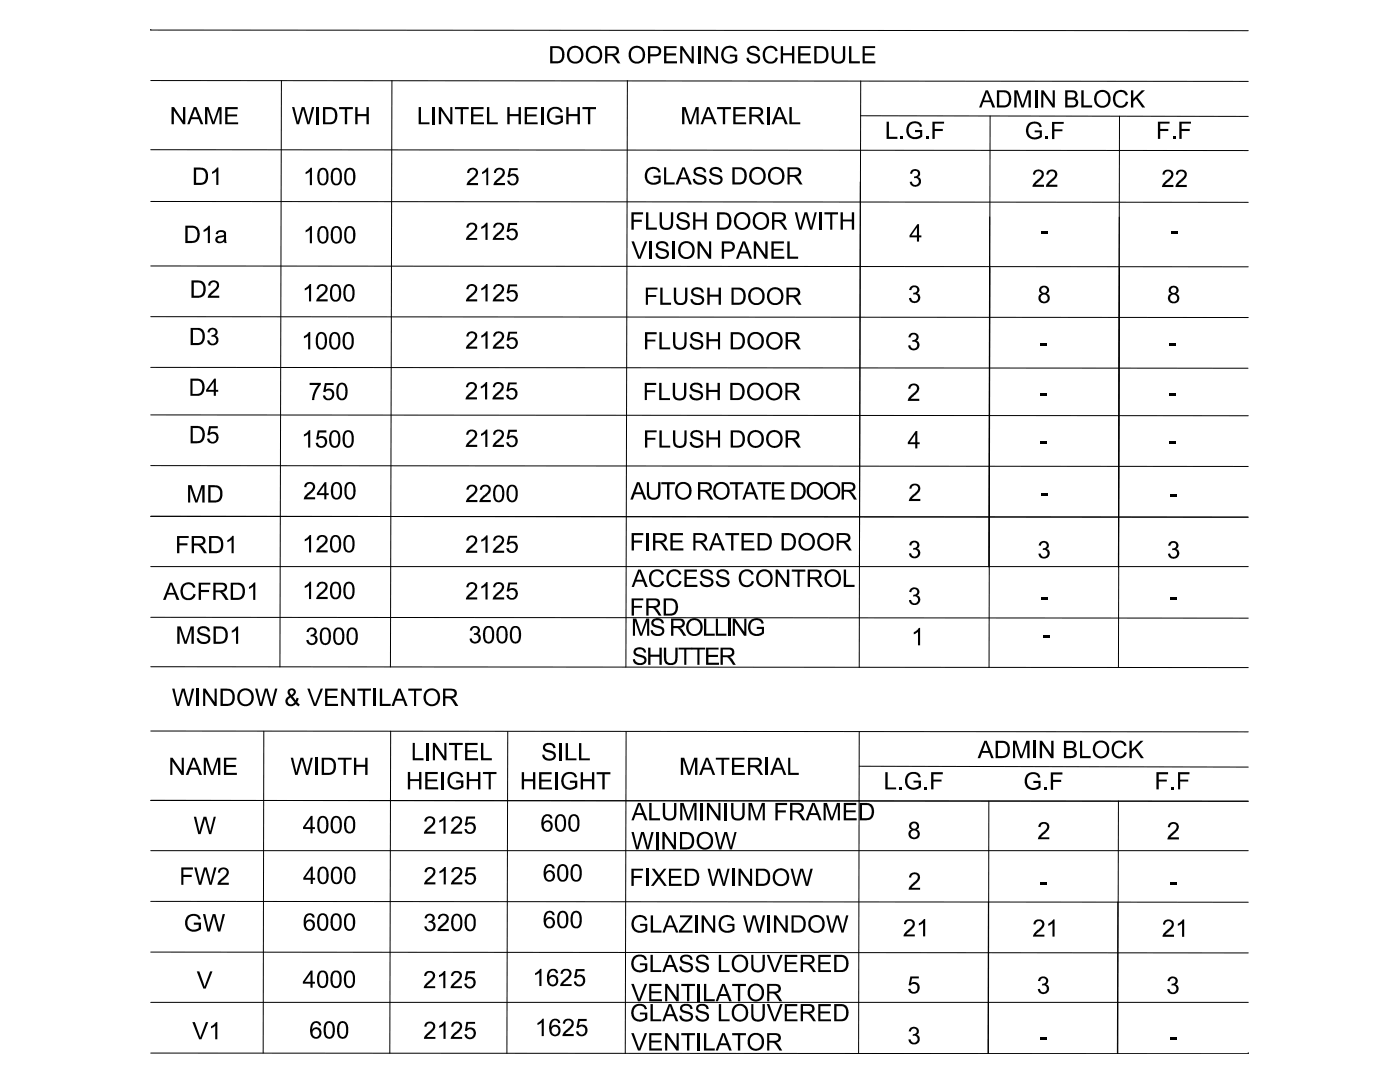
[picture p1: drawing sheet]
<svg xmlns="http://www.w3.org/2000/svg" width="279mm" height="216mm" viewBox="0 0 279 216" stroke-linecap="round" stroke-linejoin="round" font-family="sans-serif">
<g fill="none" stroke="#000" stroke-width=".2">
<path d="M30.1 6h.1M30.1 6l219 .1M30.1 16.1l219 .1M56.2 16.1l-.3 117M78.2 16.1l-.3 117M125.2 16.1l-.3 117M171.8 16.2l-.3 96.9M30.1 29.9l219 .1M171.7 36.3l-.2 96.9M197.6 23.1l-.2 110.1M223.4 23.2l-.2 110M30.1 40.2l219 .2"/>
<path d="M30.1 53.1l219 .1M197.5 43.3l-.2 69.8M223.4 43.3l-.2 69.8M30.1 63.2l219 .2M30.1 73.3l219 .2M30.1 82.8l219 .2M30.1 92.9l219 .2M30.1 113.1h219M30.1 103l219 .2M30.1 123.2l219 .1M30.1 133l219 .2M30.1 159.7l219 .2"/>
<path d="M30.1 145.9l219 .1M52.6 145.9l-.1 64.2M78 145.9l-.2 64.3M101.3 146l-.1 64.2M125 146l-.2 64.2M171.5 146l-.1 64.2M197.3 159.8v50.5M223.2 159.8l-.1 50.5M30.1 169.7h219M30.1 179.9l219 .1M197.3 180l-.1 30.3M223.1 180l-.1 30.3"/>
<path d="M30.1 190l219 .1M30.1 200h219M30.1 210.1l219 .2M249.1 210.3h.1"/>
</g>
<!-- layer: MH-TEXT -->
<g fill="#000">
<path d="M132.5 9.2h2.5v.4h-2v1.1h1.9v.4h-1.9v1.1h2.1v.4h-2.6zM135.7 9.2h.5l1.8 2.7v-2.7h.5v3.4h-.5l-1.8-2.7v2.7h-.5zM139.3 9.2h.5v3.4h-.5zM140.6 9.2h.4l1.9 2.7v-2.7h.4v3.4h-.5l-1.8-2.7v2.7h-.4zM144.4 9.6l1-.5 .7 .1 .6 .3 .4 .6-.4 .2-.3-.5-.4-.2h-.7l-.4 .2-.5 .7v.9l.5 .7 .9 .2 .9-.4v-.6h-1v-.4h1.4v1.3l-1.1 .5-.9-.1-.6-.3-.4-.4-.2-.8 .1-.7zM149.3 9.5l.6-.3h.9l.5 .3 .3 .7h-.4l-.2-.5-.4-.1h-.6l-.4 .2a.54 .54 0 0 0 .1 .6 .54 .54 0 0 0 .6 .2l.8 .2 .5 .4 .1 .3-.1 .7-.8 .5h-.8l-.7-.4-.3-.8h.4l.2 .5 .7 .3 .8-.2 .2-.3a1.19 1.19 0 0 0-1.3-.8l-.5-.2-.4-.4v-.6zM152.6 9.6l1.1-.5 .8 .2 .4 .3 .3 .5-.4 .1-.5-.6h-.8l-.6 .4-.2 .6v.9l.4 .6 .5 .2h.4l.5-.3 .3-.5h.5l-.5 .8-.6 .4h-.8l-.8-.5-.4-.9v-.8zM155.8 9.2h.5v1.4h1.8v-1.4h.4v3.4h-.4v-1.6h-1.8v1.6h-.5zM159.3 9.2h2.5v.4h-2v1.1h1.9v.4h-1.9v1.1h2.1v.4h-2.6zM166 9.2h.4l.1 2.6 .3 .4 .4 .1 .6-.1 .3-.3 .1-2.7h.5v2.5l-.4 .8-.5 .2h-.9l-.6-.3-.3-.9zM169.4 9.2h.5v3h1.7v.4h-2.2zM172.2 9.2h2.5v.4h-2.1v1.1h1.9v.4h-1.9v1.1h2.1v.4h-2.5z"/>
<path d="M34.2 21.4h.5l1.8 2.7v-2.7h.5v3.4h-.5l-1.8-2.7v2.7h-.5zM40.9 21.4h.7l1 2.9 1-2.9h.6v3.4h-.4v-2.9l-1 2.9h-.4l-1-2.9v2.9h-.5zM42.3 34.3l.7-.4 .3-.5h.3v3.5h-.4v-2.7l-.8 .5zM44.9 21.4h2.5v.4h-2v1h1.9v.4h-1.9v1.2h2.1v.4h-2.6zM58.3 21.4h.4l.7 2.9 .8-2.9h.6l.7 2.9 .8-2.9h.4l-.9 3.4h-.5l-.8-3-.8 3h-.5zM61 34.4l.6-.4 .4-.5h.3v3.4h-.5v-2.7l-.8 .5zM67.7 21.4h2.7v.4h-1.1v3h-.5v-3h-1.1zM70.9 21.4h.5v1.4h1.7v-1.4h.5v3.4h-.5v-1.6h-1.7v1.6h-.5zM83.6 21.4h.4v3h1.7v.4h-2.1zM87.6 21.4h.4l1.9 2.7v-2.7h.4v3.4h-.5l-1.8-2.7v2.7h-.4zM90.8 21.4h2.7v.4h-1.1v3h-.5v-3h-1.1zM94 21.4h2.5v.4h-2v1h1.9v.4h-1.9v1.2h2.1v.4h-2.6z"/>
<path d="M93.5 33.8l.4-.3h.7l.3 .1 .4 .3 .1 .7-.2 .4-1.5 1.5h1.7v.4h-2.3l.3-.6 1.2-1.1 .4-.7-.2-.5-.4-.2-.6 .2-.2 .5h-.4zM97.2 21.4h.4v3h1.7v.4h-2.1zM96.2 34.4l.8-.6 .2-.3h.2v3.4h-.3v-2.7l-.8 .5zM98.8 33.8l.5-.3h.6l.7 .4 .2 .5-.2 .6-1.5 1.5h1.7v.4h-2.3l.3-.7 1.3-1.2 .2-.4-.1-.5-.5-.3-.5 .2-.2 .5h-.4zM101.6 33.6h1.7v.3h-1.3l-.2 1 .4-.2h.5l.5 .2 .2 .4v1l-.6 .6h-.9l-.5-.3-.2-.3v-.2l.5-.1 .3 .6h.5l.4-.2 .2-.5-.1-.5-.4-.4-.6 .1-.3 .3-.4-.1zM101.2 21.4h.5v1.4h1.8v-1.4h.5v3.4h-.5v-1.6h-1.8v1.6h-.5zM104.7 21.4h2.5v.4h-2v1h1.9v.4h-1.9v1.2h2.1v.4h-2.6zM108 21.4h.4v3.4h-.4zM109.5 21.8l1-.5h.7l.6 .3 .5 .7-.4 .1-.3-.5-.5-.2-1 .2-.5 .8v.8l.2 .4 .4 .4 .9 .2 .8-.4v-.6h-1v-.4h1.4v1.2l-.5 .4-.7 .2-.7-.1-.6-.3-.5-.5-.2-.9 .1-.6zM113 21.4h.5v1.4h1.8v-1.4h.4v3.4h-.4v-1.6h-1.8v1.6h-.5zM116.2 21.4h2.7v.4h-1.1v3h-.5v-3h-1.1zM129.1 33.8l.6-.4 .5-.1h.6l.5 .3 .5 .7-.4 .1-.2-.4-.4-.3-.9 .1-.6 .6-.2 1 .4 .7 1 .4 .9-.4v-.6h-1v-.4l1.5-.1v1.4l-1.1 .5h-.8l-.7-.4-.4-.4-.2-.6v-.9z"/>
<path d="M132.5 33.4h.5v3h1.6v.4h-2.1zM136.1 21.4h.7l1 2.9 1-2.9h.6v3.4h-.4v-2.9l-1 2.9h-.4l-1-2.9v2.9h-.5zM138.6 33.7l.6-.4h.9l.6 .5 .2 .6h-.5l-.1-.5-.4-.2h-.6l-.3 .2a.52 .52 0 0 0 0 .6 .52 .52 0 0 0 .6 .2l1 .4 .4 .5v.5l-.2 .4-.7 .4-1.1-.1-.4-.3-.3-.4-.1-.4h.5l.2 .5 .4 .2h.9l.4-.4-.1-.4-.2-.2-1.3-.3-.5-.4-.1-.7zM141.8 33.7l.6-.4 1 .1 .5 .3 .2 .7h-.4l-.2-.4-.4-.3h-.6l-.3 .2a.52 .52 0 0 0 0 .7 .52 .52 0 0 0 .6 .1l.8 .3 .5 .3 .1 .3-.1 .8-.8 .5-.9-.1-.6-.3-.3-.8h.4l.3 .6 .6 .2 .8-.2 .2-.4a1.36 1.36 0 0 0-1.3-.7l-.7-.4-.2-.3v-.5zM143.1 21.4h2.8v.4h-1.2v3h-.4v-3h-1.2zM146.3 21.4h2.5v.4h-2v1h1.9v.4h-1.9v1.2h2.1v.4h-2.6zM157.6 21.4h.4v3h1.7v.4h-2.1zM176.9 24.3h.5v3h1.7v.4h-2.2zM179.7 27.2h.5v.5h-.5zM181.9 34l.4-.2h.7l.4 .2 .2 .4-.1 .6-.3 .3 .3 .2 .3 .3-.1 .9-.6 .5h-.8l-.5-.3-.2-.6 .4-.1 .1 .5 .4 .2 .7-.2 .2-.4-.2-.6-.5-.2-.3 .1v-.4h.4a.58 .58 0 0 0 .4-.7 .58 .58 0 0 0-.7-.5 .58 .58 0 0 0-.5 .7l-.4-.1zM181.2 24.8l.4-.3 .8-.3h.6l.5 .3 .5 .7-.4 .1-.1-.3-.5-.4-.9 .1-.6 .6-.2 1 .4 .7 1 .4 .9-.4v-.6h-1v-.5h1.5v1.3l-1.1 .6h-.8l-.7-.4-.4-.4-.2-.6v-.9zM184.8 27.2h.5v.5h-.5z"/>
<path d="M186.1 24.3h2.3v.4h-1.9v1h1.7v.4h-1.7v1.6h-.4zM202.4 18h.7l1 2.9 1-2.9h.6v3.4h-.4v-2.8l-1 2.8h-.4l-1-2.9v2.9h-.5zM205.2 24.7l.4-.3 .8-.2 1.1 .3 .4 .8-.4 .1-.2-.4-.5-.3h-.7l-.4 .2-.4 .7v.9l.4 .7 1 .2 .8-.3v-.7h-1v-.4h1.4v1.3l-.6 .4-.7 .1h-.5l-.8-.3-.3-.3-.2-.9v-.9zM206.5 18h.5v3.4h-.5zM207.8 18h.5l1.8 2.7v-2.7h.4v3.4h-.5l-1.8-2.7v2.7h-.4zM206.3 34.2l.4-.3 .5-.1 .5 .1 .5 .3 .1 .3-.1 .8-1.5 1.6h1.7v.4h-2.3l.1-.6 1.5-1.4 .1-.3a.64 .64 0 0 0-.5-.8 .64 .64 0 0 0-.7 .7l-.5-.1zM208.7 27.3h.5v.5h-.5zM210 24.3h2.3v.4h-1.9v1.1h1.6v.4h-1.6v1.6h-.4zM209 34.2l.3-.3 .7-.1 .5 .1 .3 .3 .2 .5-.1 .5-1.6 1.7h1.7v.4h-2.3l.2-.7 1.5-1.4 .2-.6a.68 .68 0 0 0-.8-.4 .68 .68 0 0 0-.6 .7l-.4-.1zM215.8 18h.5v3h1.7v.4h-2.2zM222.5 18.4l.6-.3 .8-.2 .6 .2 .4 .4 .2 .5-.5 .1-.2-.5-.3-.2h-.9l-.4 .4-.2 .7 .1 .9 .5 .6 .9 .1 .4-.3 .2-.5h.5l-.5 .9-.6 .3h-.8l-.4-.1-.5-.5-.3-.8v-.7zM225.7 18h.5v1.7l1.7-1.7h.6l-1.5 1.4 1.5 2h-.5l-1.3-1.7-.5 .6v1.1h-.5z"/>
<path d="M231.1 24.3h2.3v.4h-1.9v1h1.7v.4h-1.7v1.6h-.4zM234 27.2h.6v.5h-.6zM232.1 34.3l.4-.4h.9l.4 .1 .3 .4 .1 .6-.2 .4-1.5 1.5h1.7v.4h-2.3l.4-.8 1.2-1.2 .3-.4-.2-.5-.4-.2-.6 .1-.2 .6-.4-.1zM235.4 24.3h2.3v.4h-1.9v1h1.6v.4h-1.6v1.6h-.4zM234.9 34.2l.6-.3h.5l.8 .4v.7l-.1 .4-1.6 1.5h1.7v.4h-2.2l.3-.7 1.1-1 .4-.6-.1-.6-.4-.2-.6 .1-.2 .6-.5-.1zM40.6 45.9l.6-.4 .4-.5h.3v3.5h-.4v-2.7l-.8 .5zM41.8 56.2l.4-.2h.7l.7 .4 .1 .3-.1 .8-1.5 1.5h1.7v.4h-2.3l.1-.6 1.5-1.3 .2-.6a.66 .66 0 0 0-.7-.6 .66 .66 0 0 0-.6 .7h-.4zM61 46l.5-.4 .5-.5h.3v3.4h-.5v-2.6l-.8 .5zM63.4 57.1l.3-.3 .7-.1 .6 .1 .3 .3 .1 .4-.1 .7-1.6 1.5h1.7v.4h-2.3l.2-.5 1.4-1.4 .3-.5-.1-.4-.4-.2h-.6l-.3 .6h-.4zM93.3 57l.5-.3h.5l.6 .2 .3 .3v.7l-.2 .4-1.4 1.4h1.6v.4h-2.2l.2-.7 1.3-1.1 .3-.6a.66 .66 0 0 0-.6-.6 .66 .66 0 0 0-.7 .6h-.4zM93.3 44.8l.5-.4h.7l.7 .5v.7l-.1 .3-1.5 1.6h1.6v.4h-2.2v-.4l.4-.5 1.1-.9 .3-.6v-.4l-.5-.3-.6 .1-.2 .6-.4-.1zM96 45.3l.5-.3 .5-.6h.3v3.5h-.4v-2.7l-.9 .5z"/>
<path d="M98.7 57l.4-.3h.6l.5 .1 .3 .3 .1 .7-.2 .5-1.5 1.4h1.7v.4h-2.3l.2-.6 1.3-1.1 .3-.7a.66 .66 0 0 0-.6-.6 .66 .66 0 0 0-.7 .6h-.4zM98.6 44.8l.6-.4h.7l.6 .5 .1 .3-.1 .7-1.6 1.6h1.7v.4h-2.3l.4-.8 1.2-1.1 .3-.6-.1-.3-.4-.3h-.5l-.3 .4-.1 .3-.4-.1zM101.5 56.8h1.7v.3h-1.4l-.2 1 .5-.2h.5l.5 .3 .2 .4 .1 .5-.3 .7-.6 .4h-.6l-.5-.2-.3-.6v-.1l.4-.1 .3 .6h.5l.4-.2 .2-.4-.1-.6-.4-.4-.6 .1-.3 .3-.4-.1zM101.5 44.5h1.7v.4h-1.4l-.2 .9 .6-.2h.4l.5 .4 .3 .6-.2 .8-.6 .5h-.6l-.5-.2-.3-.3-.1-.4 .4-.1 .1 .3a.76 .76 0 0 0 1.2 .1 .76 .76 0 0 0-.2-1.2l-.6-.1-.5 .3h-.4zM126 42.4h2.3v.4h-1.8v1h1.6v.5h-1.6v1.5h-.5zM126 48.2h.5l1.1 3.1 1.1-3.1h.5l-1.4 3.4h-.4zM128.9 42.4h.5v3h1.7v.4h-2.2zM129.7 48.2h.4v3.4h-.4zM131.1 48.5l.5-.3h1l.7 .4 .1 .5-.4 .1-.3-.5-.5-.2-.6 .1-.3 .3a.62 .62 0 0 0 .9 .7l.8 .2 .4 .4 .1 .7-.2 .4-.7 .4h-.7l-.7-.3-.4-.5v-.4h.4l.1 .4 .5 .3h1a.57 .57 0 0 0 .2-.7 .57 .57 0 0 0-.6-.4l-1-.2-.4-.3-.1-.8zM131.6 42.4h.5v2.5l.2 .3 .4 .3 .7-.1 .4-.3 .1-2.7h.5v2.2l-.2 .6-.2 .4-.5 .2-.8 .1-.8-.4-.3-.7zM134.2 48.2h.5v3.4h-.5zM135.3 42.6l.7-.3 .8 .1 .6 .3 .2 .6-.5 .1v-.4l-.5-.3-.7 .1a.48 .48 0 0 0-.4 .6 .48 .48 0 0 0 .6 .3l.9 .2 .5 .4 .2 .4-.2 .7-.5 .4-.9 .1-.6-.2-.5-.5-.1-.5h.5l.3 .6 1.1 .1a.56 .56 0 0 0 .4-.7 .56 .56 0 0 0-.6-.4l-.9-.2-.5-.4-.1-.6z"/>
<path d="M134.5 57.4h.4l.1 2.6 .3 .4 .4 .1 .5-.1 .5-.4v-2.6h.5l-.1 2.6-.2 .5-.3 .2-1.1 .2-.8-.5-.2-.7zM138.1 57.7l.6-.4 1 .1 .6 .4 .1 .6h-.4l-.2-.5-.4-.2-.7 .1-.2 .2a.54 .54 0 0 0 0 .6 .54 .54 0 0 0 .6 .1l.8 .3 .5 .3 .1 .4-.1 .7-.8 .5h-.8l-.7-.4-.3-.8h.4l.3 .6 .6 .2 .8-.2 .2-.4a1.1 1.1 0 0 0-1.1-.7l-.6-.2-.4-.3-.1-.5zM138.3 42.4h.5v1.4h1.8v-1.4h.4v3.4h-.4v-1.6h-1.8v1.6h-.5zM139.2 48.2h.5l1.8 2.7v-2.7h.4v3.4h-.4l-1.9-2.7v2.7h-.4zM150.4 48.2h.5l1.8 2.7v-2.7h.5v3.4h-.5l-1.8-2.7v2.7h-.5zM154 48.2h2.4v.4h-2v1h1.9v.4h-1.9v1.2h2.1v.4h-2.5zM157.1 48.2h.5v3h1.7v.4h-2.2zM158.6 42.4h.5l.7 2.9 .8-2.9h.5l.8 2.9 .7-2.9h.4l-.9 3.4h-.4l-.9-3-.8 3h-.5zM163.5 42.4h.5v3.4h-.5zM164.5 42.4h2.7v.4h-1.1v3h-.4v-3h-1.2zM167.8 42.4h.4v1.4h1.8v-1.4h.5v3.4h-.5v-1.6h-1.8v1.6h-.4zM181.7 57.3l.4-.3h.7l.4 .2 .3 .4v.5l-.5 .4 .5 .3 .2 .5-.1 .4-.4 .6-.8 .2-.6-.2-.4-.8 .4-.1 .4 .7 .7-.1 .3-.4-.1-.6-.4-.3-.5 .1 .1-.4h.3a.57 .57 0 0 0 .4-.7 .57 .57 0 0 0-.6-.4 .57 .57 0 0 0-.5 .6h-.5z"/>
<path d="M207.9 46.1h1.3v.5h-1.3zM233.7 46.2h1.3v.4h-1.3zM41.6 65.8l.4-.3 .6-.1 .4 .2 .4 .5-.1 .6-.3 .3 .3 .2 .3 .3-.1 .9-.6 .5h-.8l-.6-.4-.2-.6h.5l.1 .5 .4 .2 .6-.2 .3-.4-.2-.6-.3-.2h-.5v-.3l.5-.1a.58 .58 0 0 0-.1-1 .58 .58 0 0 0-.8 .6l-.4-.1zM61.8 76.4h2.2v.3l-.6 .9-.5 1-.2 1.2h-.4l.1-.9 .5-1.2 .6-.9h-1.7zM60.6 67.1l.6-.3 .5-.6h.2v3.5h-.4v-2.7l-.8 .5zM60.8 57.6l.5-.3 .5-.6h.3v3.4h-.4v-2.7l-.8 .5zM64.8 76.4h1.8v.4h-1.4l-.2 1 .4-.3h.5l.7 .6 .1 1-.3 .4-.4 .3h-.9l-.6-.6-.1-.3h.5l.3 .5 .5 .1 .4-.2 .2-.4-.1-.6-.3-.3-.6-.1-.4 .4-.4-.1zM93.2 76.6l.4-.3 .7-.1 .5 .2 .3 .3 .1 .3-.1 .7-1.6 1.6h1.7v.4h-2.3l.3-.7 1.1-1 .5-.8-.3-.5-.4-.1-.6 .2-.1 .5-.4-.1zM93.3 66.4l.5-.2 .5-.1 .6 .2 .3 .3v.7l-.2 .5-1.4 1.4h1.6v.4h-2.2l.2-.7 1.3-1.2 .3-.5a.66 .66 0 0 0-.6-.7 .66 .66 0 0 0-.7 .7l-.4-.1zM96 77.1l.8-.5 .2-.4h.2v3.5h-.4v-2.7l-.8 .5zM96 57.6l.5-.3 .5-.6h.3v3.4h-.4v-2.7l-.8 .5zM96 67l.5-.3 .5-.6h.3v3.5h-.4v-2.7l-.8 .5z"/>
<path d="M98.6 76.6l.5-.3 .5-.1 .6 .2 .2 .3 .1 .7-.1 .4-1.5 1.5h1.6v.4h-2.2l.2-.7 1.3-1.2 .3-.5-.1-.5-.5-.2-.6 .3-.1 .4-.4-.1zM98.6 66.5l.4-.3 .7-.1 .5 .2 .3 .3 .1 .6-.2 .5-1.5 1.5h1.7v.4h-2.3l.2-.7 1.3-1.1 .3-.7a.66 .66 0 0 0-.6-.6 .66 .66 0 0 0-.7 .7l-.4-.1zM101.4 76.3h1.7v.4h-1.3l-.3 .9 .5-.2 .6 .1 .6 .6v.8l-.3 .5-.5 .3h-.6l-.4-.1-.4-.6v-.2h.5l.3 .5 .5 .1 .3-.2 .3-.6-.2-.5-.4-.3h-.5l-.3 .3-.4-.1zM101.5 66.2h1.7v.4h-1.4l-.2 .9 .5-.2h.5l.5 .4 .2 .4 .1 .4-.3 .7-.6 .4-.9-.1-.3-.2-.2-.4v-.2h.4l.3 .5 .5 .1 .4-.3 .2-.3v-.6l-.4-.4h-.5l-.5 .3h-.4zM128.7 76.4h2.3v.4h-1.9v1.1h1.7v.4h-1.7v1.5h-.4zM128.7 66.3h2.3v.4h-1.8v1.1h1.6v.3h-1.6v1.6h-.5zM128.9 57.4h2.3v.4h-1.9v1.1h1.7v.4h-1.7v1.5h-.4zM131.6 76.4h.4v3h1.7v.4h-2.1zM131.6 66.3h.5v3h1.7v.4h-2.2zM131.8 57.4h.4v3h1.7v.4h-2.1zM134.3 76.4h.4v2.5l.2 .3 .4 .3h.6l.5-.3 .1-.4v-2.4h.5l-.1 2.6-.2 .5-.4 .3-1.1 .1-.7-.5-.2-.6zM134.3 66.3h.5v2.5l.3 .4 .3 .2h.5l.5-.3 .2-.7v-2.1h.4v2.4l-.1 .5-.3 .4-1.2 .2-.6-.2-.3-.4-.2-.7z"/>
<path d="M138 76.6l.5-.2h.8l.8 .4 .1 .6h-.4l-.2-.4-.5-.3-.7 .1-.2 .3 .1 .5 1.4 .4 .5 .4 .1 .8-.6 .6-1.2 .1-.7-.5-.2-.7h.4l.1 .4 .7 .4 .8-.1 .3-.5-.3-.4-1.2-.4-.6-.3-.1-.6zM138 66.6l.7-.4 .8 .1 .5 .3 .3 .7h-.4l-.2-.4-.3-.2h-.8a.51 .51 0 0 0-.4 .6 .51 .51 0 0 0 .7 .3l.9 .3 .4 .3 .2 .3-.2 .8-.3 .3-.6 .2-.9-.1-.5-.4-.2-.7h.4l.1 .5 .6 .3 .9-.2 .2-.4a1.37 1.37 0 0 0-1.3-.7l-.6-.3-.2-.4v-.4zM141 76.4h.4v1.4h1.8v-1.4h.5v3.4h-.5v-1.6h-1.8v1.6h-.4zM141 66.3h.5v1.4h1.8v-1.4h.4v3.4h-.4v-1.6h-1.8v1.6h-.5zM141.2 57.4h.4v1.4h1.8v-1.4h.5v3.4h-.5v-1.6h-1.8v1.6h-.4zM181.5 66.8l.4-.4h.7l.7 .6v.5l-.4 .5 .5 .3 .1 .7-.1 .4-.6 .4h-1l-.3-.3-.2-.6h.4l.1 .3 .3 .3 .8-.1 .1-.3v-.7l-.4-.2h-.5v-.4h.4l.3-.2 .1-.6-.3-.2-.5-.1-.3 .3-.1 .3h-.4zM181.5 76.9l.3-.3 .8-.1 .4 .2 .4 .4 .1 .5-.3 .5-1.4 1.5h1.7v.4h-2.3l.3-.8 1.1-.9 .4-.6-.1-.6-.5-.2-.5 .1-.2 .6-.4-.1zM207.5 78.6h1.3v.4h-1.3zM207.5 68.5h1.4v.4h-1.4zM233.4 78.6h1.2v.4h-1.2zM233.4 68.5h1.3v.4h-1.3zM41.7 85h1.8v.5h-1.4l-.2 .9 .4-.2h.5l.5 .2 .3 .5-.1 .8-.3 .6-.4 .2-.9-.1-.6-.7v-.2h.5l.2 .5 .5 .2 .5-.3 .2-.4-.1-.5-.4-.4h-.5l-.4 .3-.4-.1z"/>
<path d="M60.6 86.7l.6-.3 .5-.6h.2v3.5h-.4v-2.7l-.8 .5zM60.9 96.5l.5-.3h.6l.7 .3 .2 .4v.6l-1.7 1.7h1.7v.4h-2.3l.3-.7 1.3-1.1 .3-.6-.2-.5-.4-.2-.6 .2-.1 .5h-.5zM63.4 85.9h1.7v.4h-1.4l-.1 .9 .4-.2h.5l.4 .2 .4 .6v.5l-.2 .5-.3 .3-.4 .3-1-.2-.4-.7v-.1l.4-.1 .3 .5 .5 .2 .5-.2 .1-.4v-.6l-.3-.4h-.6l-.4 .3h-.4zM93.2 86.1l.4-.3 .7-.1 .5 .1 .3 .4 .1 .6-.2 .5-1.5 1.5h1.7v.4h-2.3l.3-.7 1.4-1.3 .2-.5-.3-.6-.4-.1-.5 .3-.1 .5-.5-.1zM93.4 97l.5-.3h.5l.5 .2 .3 .3 .1 .6-.2 .5-1.5 1.5h1.7v.4h-2.3l.2-.6 1.4-1.3 .3-.7-.3-.5h-.5l-.5 .2-.1 .4h-.4zM96 86.6l.5-.3 .5-.6h.3v3.5h-.5v-2.7l-.7 .5zM95.9 97.1l.4-.3 .8-.1 .5 .2 .3 .3v.7l-.1 .4-1.5 1.5h1.6v.4h-2.2l.3-.9 1.3-1.1 .2-.5-.1-.5-.4-.1-.6 .1-.2 .5h-.5zM98.6 86l.7-.3h.4l.5 .2 .3 .3 .1 .7-.2 .5-1.5 1.4h1.7v.4h-2.3l.3-.7 1.3-1.2 .2-.5-.1-.5-.4-.3-.6 .3-.2 .5-.4-.1zM101.5 85.8h1.7v.4h-1.4l-.2 .9 .9-.2 .7 .5 .1 1-.6 .7-1 .1-.6-.6-.1-.3h.5l.3 .5 .5 .1 .4-.2 .2-.7-.1-.4-.5-.3h-.5l-.3 .3-.4-.1zM128.7 85.9h2.3v.4h-1.8v1.1h1.6v.3h-1.6v1.6h-.5zM129.1 96.2h.4l.1 2.5 .1 .3 .5 .3h.6l.4-.3 .1-.5v-2.3h.5v2.6l-.4 .6-.6 .3h-.7l-.6-.2-.2-.3-.2-.5zM131.6 85.9h.5v3h1.7v.4h-2.2z"/>
<path d="M132 96.2h2.7v.4h-1.1v3.1h-.5v-3.1h-1.1zM134.3 85.9h.5v2.5l.3 .4 .4 .2 .9-.2 .2-.8v-2.1h.4v2.4l-.4 .8-1.1 .3-.9-.3-.3-1.1zM138 86.2l.6-.4 1 .1 .6 .4 .1 .6h-.4l-.2-.5-.4-.2h-.6l-.3 .2a.49 .49 0 0 0-.1 .6 .49 .49 0 0 0 .6 .2l.9 .3 .4 .3 .2 .3-.1 .7-.4 .4-.7 .2-.7-.1-.5-.3-.3-.8h.4l.1 .5 .7 .3 .8-.2 .2-.4a1.03 1.03 0 0 0-1.1-.7l-.6-.2-.3-.3-.1-.7zM141 85.9h.5v1.4h1.8v-1.4h.4v3.4h-.4v-1.6h-1.8v1.6h-.5zM145.7 96.2h2.7v.4h-1.2v3.1h-.4v-3.1h-1.1zM151.2 96.2h2.7v.4h-1.2v3.1h-.4v-3.1h-1.1zM154 96.2h2.5v.4h-2v1.1h1.9v.4h-1.9v1.2h2.1v.4h-2.6zM181.8 96.8l.5-.3h.6l.6 .5 .2 .3-.2 .7-1.5 1.6h1.7v.4h-2.3l.2-.7 1.4-1.2 .2-.6-.1-.5-.4-.2-.6 .2-.2 .5h-.4zM207.5 88h1.4v.5h-1.4zM207.7 98.5h1.3v.5h-1.3zM233.4 88.1h1.3v.4h-1.3zM233.6 98.6h1.3v.4h-1.3z"/>
<path d="M35.3 107h2.4v.3h-1.9v1.1h1.6v.4h-1.6v1.6h-.5zM37.5 96.8h.7l1 3 1-3h.6v3.5h-.4v-2.9l-1 2.9h-.4l-1-2.9v2.9h-.5zM36.4 116.7l.3-.3 .8-.2 .8 .1 .5 .4 .2 .5-.4 .1-.6-.6h-.8l-.6 .4-.1 .7 .2 1.1 .7 .5 .8-.2 .3-.3 .1-.4 .5 .1-.5 .8-.4 .3h-1l-.4-.1-.4-.4-.3-.7-.1-.8zM39.7 116.3h2.3v.4h-1.9v1h1.6v.4h-1.6v1.6h-.4zM45.4 107.8l.6-.4 .3-.5h.3v3.5h-.4v-2.7l-.8 .5zM49.7 117.1l.6-.4 .4-.5h.3v3.5h-.5v-2.7l-.8 .5zM60.8 107.6l.7-.4 .3-.4h.3v3.4h-.4v-2.7l-.8 .5zM60.8 117l.5-.3 .5-.6h.3v3.4h-.4v-2.7l-.8 .5zM63.4 107.1l.4-.3h.7l.5 .1 .3 .3 .1 .4-.1 .6-1.6 1.6h1.7v.4h-2.3l.3-.7 1.3-1.2 .3-.5-.2-.5-.4-.2-.6 .2-.2 .5h-.4zM63.4 116.4l.4-.3h.7l.5 .1 .3 .3 .1 .4-.1 .6-1.6 1.6h1.7v.4h-2.3l.3-.6 1.1-1.1 .5-.7-.1-.4-.4-.3-.7 .2-.2 .5h-.4zM93.3 107.2l.5-.3 .6-.1 .5 .2 .3 .3v.7l-.2 .5-1.4 1.4h1.6v.4h-2.2l.2-.7 1.3-1.2 .3-.5-.1-.5-.4-.2-.7 .2-.1 .5h-.4zM93.3 116.5l.5-.3 .5-.1 .6 .3 .3 .3v.6l-.2 .5-1.4 1.4h1.6v.4h-2.2l.2-.7 1.4-1.2 .2-.5a.66 .66 0 0 0-.6-.7 .66 .66 0 0 0-.7 .7h-.4z"/>
<path d="M96 107.7l.8-.6 .2-.3h.3v3.5h-.4v-2.7l-.8 .5zM96 117l.5-.3 .5-.6h.3v3.5h-.4v-2.7l-.8 .5zM98.6 107.2l.4-.3 .7-.1 .4 .2 .4 .3 .1 .6-.2 .5-1.5 1.5h1.7v.4h-2.3l.2-.6 1.4-1.3 .3-.6-.3-.5-.5-.1-.4 .2-.2 .5h-.4zM98.6 116.5l.5-.3 .6-.1 .5 .2 .3 .3 .1 .6-.2 .6-1.5 1.4h1.7v.4h-2.3l.2-.6 1.3-1.1 .3-.7a.66 .66 0 0 0-.6-.7 .66 .66 0 0 0-.7 .7h-.4zM101.5 106.9h1.7v.4h-1.4l-.2 .9 .5-.2h.4l.4 .2 .4 .6 .1 .4-.3 .7-.7 .4-.9-.1-.4-.6v-.2h.4l.3 .5 .5 .1 .4-.2 .2-.4v-.6l-.4-.4h-.6l-.4 .3h-.4zM101.5 116.2h1.7v.4h-1.4l-.2 .9 .5-.2 .5 .1 .5 .3 .2 .4 .1 .5-.3 .6-.6 .5-.9-.1-.3-.3-.2-.4v-.2h.4l.3 .5 .5 .1 .4-.2 .2-.4v-.6l-.4-.3-.5-.1-.5 .4-.4-.1zM126.1 106.4h2.3v.4h-1.9v1.1h1.6v.4h-1.6v1.5h-.4zM129.1 106.4h.4v3.4h-.4zM129.9 114.2l.3-.3 .6-.3 1 .1 .5 .4 .2 .5-.4 .1-.2-.4-.4-.3-.9 .1-.4 .3-.2 .6 .1 1.1 .3 .4 .4 .2 .9-.1 .4-.7 .5 .1-.6 .9-.6 .3h-.5l-.6-.2-.4-.3-.4-1 .1-.9zM133.8 106.4h2.5v.4h-2v1.1h1.9v.3h-1.9v1.2h2.1v.4h-2.6zM133.4 114.1l.7-.4 .8-.1 .4 .1 .4 .4 .3 .5-.5 .1-.1-.4-.4-.3-.9 .1-.4 .3-.2 .6v1.1l.3 .4 .4 .2 .5 .1 .5-.2 .4-.7 .4 .1-.5 .9-.6 .3h-.5l-.6-.2-.4-.3-.4-.8v-.9zM136.6 113.7h2.5v.4h-2v1h1.9v.4h-1.9v1.2h2.1v.4h-2.6z"/>
<path d="M140 113.9l.7-.3 .8 .1 .6 .4 .2 .5-.5 .1-.1-.5-.3-.2h-.7a.5 .5 0 0 0-.5 .6 .5 .5 0 0 0 .7 .4l1 .3 .5 .5-.1 .8-.6 .5h-1.1l-.7-.4-.3-.7 .5-.1 .1 .5 .6 .3 .9-.1 .3-.4-.3-.5-1.3-.3-.5-.4-.1-.5zM143.2 113.9l.7-.3 .8 .1 .6 .3 .2 .6-.4 .1-.2-.5-.3-.2-.8 .1a.49 .49 0 0 0-.3 .6 .49 .49 0 0 0 .6 .3l.8 .2 .6 .5v.8l-.6 .6h-1.1l-.4-.1-.4-.5-.1-.5 .4-.1 .2 .6 .5 .2h.7l.4-.4v-.3l-.2-.3-1.2-.3-.6-.4-.1-.6zM144.8 106.4h2.7v.4h-1.1v3h-.5v-3h-1.1zM148 106.4h2.5v.4h-2.1v1.1h2v.3h-2v1.2h2.2v.4h-2.6zM147.8 114.1l.9-.5 .8 .1 .6 .3 .3 .6-.4 .1-.2-.3-.4-.4-.9 .1-.4 .4-.2 .6 .1 .9 .3 .5 .4 .2 .4 .1 .5-.2 .4-.7 .5 .1-.2 .6-.4 .3-.6 .3h-.5l-.9-.5-.5-1.1 .1-.8zM154.8 113.7h.5l1.7 2.7v-2.7h.5v3.4h-.5l-1.8-2.7v2.7h-.4zM158 113.7h2.7v.4h-1.1v3h-.4v-3h-1.2zM168.4 113.7h.5v3h1.6v.4h-2.1zM181.6 108.3l.5-.4h.6l.7 .5v.7l-.4 .4 .5 .3 .2 .4-.1 .4-.3 .5-.6 .3h-.6l-.4-.2-.3-.8h.4l.2 .4 .3 .2h.6l.3-.5v-.4l-.4-.4h-.6l.1-.4h.2a.57 .57 0 0 0 .5-.6 .57 .57 0 0 0-.6-.5 .57 .57 0 0 0-.5 .6h-.5zM181.6 117.6l.5-.4h.6l.5 .2 .3 .4v.5l-.5 .5 .5 .3 .2 .4-.1 .5-.3 .4-.5 .3-.9-.1-.3-.3-.2-.6h.4l.2 .4 .4 .3 .6-.1 .2-.4v-.4l-.4-.5h-.6l.1-.4h.2a.57 .57 0 0 0 .5-.6 .57 .57 0 0 0-.6-.5 .57 .57 0 0 0-.5 .6h-.5zM207.6 108.2l.4-.2 .5-.1 .7 .4 .1 .7-.4 .5 .5 .3 .1 .8-.3 .6-.6 .2h-.7l-.5-.4-.2-.5 .5-.1 .1 .5 .4 .2 .6-.1 .2-.4a.69 .69 0 0 0-.9-.8v-.4l.6-.2 .2-.5a.61 .61 0 0 0-.7-.4 .61 .61 0 0 0-.5 .6l-.4-.1zM207.7 119.3h1.3v.4h-1.3z"/>
<path d="M233.4 108.3l.4-.3h.7l.4 .2 .3 .5-.1 .5-.4 .3 .3 .2 .3 .4 .1 .5-.2 .4-.6 .4h-.9l-.4-.3-.2-.6 .4-.1 .4 .7 .7-.1 .3-.4-.1-.6-.4-.2h-.5l.1-.4 .5-.1 .2-.3a.59 .59 0 0 0-.5-.7 .59 .59 0 0 0-.7 .6h-.4zM233.6 119.3h1.3v.4h-1.3zM35.4 125h.7l1 3 .9-3h.7v3.5h-.5v-3l-1 3h-.4l-1-3v3h-.4zM39.6 125.3l.5-.3h1l.5 .3 .3 .7h-.4l-.2-.4-.3-.2h-.8a.52 .52 0 0 0-.3 .7 .52 .52 0 0 0 .6 .3l.9 .2 .4 .3 .2 .3-.1 .8-.3 .3-.6 .2h-.8l-.7-.5-.2-.7h.4l.1 .4 .6 .4h.6l.5-.4a.65 .65 0 0 0-.8-.8l-.8-.2-.4-.3-.1-.7zM46.3 125.8l.6-.3 .3-.5h.3v3.5h-.4v-2.7l-.8 .5zM61.4 125.5l.5-.3h.6l.5 .3 .2 .3v.5l-.5 .5 .4 .1 .3 .4-.1 .7-.4 .6-.8 .1-.6-.2-.4-.8h.4l.3 .5 .2 .1h.6l.3-.5-.1-.6-.3-.2h-.5v-.4h.3a.58 .58 0 0 0 .4-.7 .58 .58 0 0 0-.7-.4 .58 .58 0 0 0-.4 .6h-.4zM94 125.3l.5-.4h.6l.3 .2 .4 .4-.1 .6-.4 .4 .6 .4v.9l-.6 .5-.7 .1-.6-.3-.3-.6 .4-.1 .2 .4 .3 .2 .7-.1 .2-.4-.1-.5-.3-.3h-.5v-.3l.3-.1a.58 .58 0 0 0 .4-.7 .58 .58 0 0 0-.7-.4 .58 .58 0 0 0-.4 .6h-.4zM126.1 119.4h2.3v.4h-1.9v1.1h1.6v.4h-1.6v1.5h-.4zM126.3 123.4h.7l1 3 1-3h.6v3.5h-.5v-2.9l-1 2.9h-.4l-1-3v3h-.4zM126.6 129.6l.6-.4h.9l.7 .4 .1 .6h-.4l-.2-.4-.3-.2-.9 .1a.5 .5 0 0 0-.2 .6 .5 .5 0 0 0 .6 .3l1 .2 .5 .5v.8l-.6 .5-1.2 .1-.8-.6-.1-.5 .4-.1 .2 .5 .7 .3h.5l.5-.4-.1-.5-.2-.1-1.3-.4-.4-.3-.2-.3zM129.4 129.2h.4v1.4h1.8v-1.4h.5v3.5h-.5v-1.7h-1.8v1.7h-.4zM130.2 123.7l.8-.4 .8 .1 .5 .4 .2 .6h-.4l-.2-.5-.4-.1-.8 .1a.51 .51 0 0 0-.2 .6 .51 .51 0 0 0 .6 .3l.8 .2 .6 .4 .1 .7-.2 .4-.6 .4h-.9l-.5-.2-.5-.4v-.5l.4-.1 .2 .5 .3 .2 .6 .1 .5-.1a.61 .61 0 0 0 .1-.8 .61 .61 0 0 0-.7-.3l-.7-.2-.5-.3-.1-.7z"/>
<path d="M132.5 129.2h.5v2.6l.2 .3 .5 .2 .7-.1 .2-.2 .2-.6v-2.2h.4v2.5l-.4 .7-.5 .3h-.8l-.8-.4-.2-.5zM135.4 129.2h2.7v.4h-1.1v3.1h-.4v-3.1h-1.2zM138 129.2h2.7v.4h-1.1v3.1h-.4v-3.1h-1.2zM140.5 123.4h.5v3h1.6v.5h-2.1zM140.9 129.2h2.5v.4h-2v1.1h1.9v.4h-1.9v1.1h2.1v.5h-2.6zM142.9 123.4h.4v3h1.7v.5h-2.1zM146.2 123.4h.5l1.8 2.7v-2.7h.5v3.5h-.5l-1.8-2.8v2.8h-.5zM149.6 123.9l.4-.3 .8-.3 .7 .1 .5 .2 .4 .8-.4 .1-.2-.4-.4-.3h-.9l-.6 .6-.1 1 .3 .8 1 .3 .9-.4v-.6h-1v-.4h1.5v1.3l-1.1 .5h-.7l-.8-.3-.4-.5-.2-.6v-.9zM182.4 126.2l.7-.5 .3-.4h.2v3.5h-.4v-2.7l-.8 .5zM208.2 126.7h1.3v.5h-1.3zM34 151.2h.4l1.9 2.7v-2.7h.4v3.4h-.5l-1.8-2.7v2.7h-.4zM34.4 137.4h.4l.7 3 .8-3h.6l.7 3 .7-3h.5l-1 3.5h-.4l-.8-3.1-.9 3.1h-.5z"/>
<path d="M39.3 137.4h.4v3.5h-.4zM40.5 137.4h.5l1.8 2.7v-2.7h.5v3.5h-.5l-1.8-2.7v2.7h-.5zM40.7 151.2h.6l1 2.9 1-2.9h.7v3.4h-.5v-2.8l-1 2.8h-.4l-1-2.9v2.9h-.4zM44.7 151.2h2.5v.4h-2v1h1.9v.5h-1.9v1.1h2.1v.4h-2.6zM50.9 137.4h.5l.7 3 .8-3h.5l.8 3 .7-3h.5l-1 3.5h-.4l-.9-3.1-.8 3.1h-.5zM58 151.2h.5l.7 3 .8-3h.5l.8 3 .7-3h.4l-.9 3.4h-.4l-.9-3-.8 3h-.5zM61.3 137.4h.5l1.1 3.1 1.1-3.1h.5l-1.4 3.5h-.5zM62.9 151.2h.5v3.4h-.5zM64.9 137.4h2.5v.4h-2.1v1.1h2v.4h-2v1.1h2.2v.5h-2.6zM68.1 137.4h.5l1.7 2.7v-2.7h.5v3.5h-.5l-1.8-2.7v2.7h-.4zM67.4 151.2h2.8v.4h-1.2v3h-.4v-3h-1.2zM70.6 151.2h.5v1.4h1.8v-1.4h.4v3.4h-.4v-1.6h-1.8v1.6h-.5z"/>
<path d="M71.3 137.4h2.7v.4h-1.1v3.1h-.5v-3.1h-1.1zM74.6 137.4h.4v3.5h-.4zM75.8 137.4h.5v3h1.7v.5h-2.2zM81.4 154h.5v1.5h1.7v-1.5h.5v3.5h-.5v-1.6h-1.7v1.6h-.5zM82.4 148.2h.4v3.1h1.7v.4h-2.1zM81.5 137.4h2.7v.4h-1.2v3.1h-.4v-3.1h-1.1zM84.9 154h2.5v.5h-2.1v1h1.9v.4h-1.9v1.2h2.1v.4h-2.5zM85.1 148.2h.5v3.5h-.5zM86.4 148.2h.5l1.8 2.7v-2.7h.4v3.5h-.5l-1.8-2.7v2.7h-.4zM89.6 148.2h2.8v.5h-1.2v3h-.5v-3h-1.1zM89.6 154.6l.6-.4 .5-.2 1.2 .2 .5 .8-.4 .1-.2-.4-.4-.3-.9 .1-.4 .3-.2 .3-.1 1 .2 .6 .3 .3 .4 .1h.6l.7-.3v-.6h-1v-.5h1.5v1.3l-1.1 .6-.9-.1-.6-.3-.6-1v-.8zM92.8 148.2h2.5v.5h-2v1h1.9v.4h-1.9v1.2h2.1v.4h-2.6z"/>
<path d="M93.2 154h.4v1.5h1.8v-1.5h.5v3.5h-.5v-1.6h-1.8v1.6h-.4zM96 148.2h.5v3.1h1.7v.4h-2.2zM96.4 154h2.7v.5h-1.2v3h-.4v-3h-1.1zM104.1 154.1h.5v1.4h1.8v-1.4h.4v3.4h-.4v-1.6h-1.8v1.6h-.5zM107.6 154.1h2.5v.4h-2v1.1h1.9v.3h-1.9v1.2h2.1v.4h-2.6zM108.5 148.6l.5-.3 1-.1 .6 .4 .3 .7h-.5l-.3-.6h-.9a.5 .5 0 0 0-.4 .6 .5 .5 0 0 0 .6 .3l.9 .3 .5 .3 .1 .3-.1 .8-.3 .3-.7 .2-.8-.1-.6-.4-.2-.7h.5l.1 .5 .6 .3 .7-.1 .3-.3a.66 .66 0 0 0-.8-.8l-.8-.3-.4-.3v-.6zM110.9 154.1h.4v3.4h-.4zM111.7 148.3h.4v3.4h-.4zM112.9 148.3h.5v3h1.6v.4h-2.1zM112.4 154.6l.4-.4 .6-.2h.7l.6 .3 .4 .8h-.3l-.3-.5-.5-.2h-.6l-.5 .3-.4 .6v.9l.4 .7 .4 .2 .7 .1 .8-.4v-.6h-1.1v-.4h1.5v1.2l-.5 .4-.7 .2h-.7l-.7-.3-.3-.5-.3-.8v-.7zM115.6 148.3h.4v3h1.7v.4h-2.1zM115.9 154.1h.5v1.4h1.7v-1.4h.5v3.4h-.5v-1.6h-1.7v1.6h-.5z"/>
<path d="M119.1 154.1h2.7v.4h-1.1v3h-.5v-3h-1.1zM135.9 151.2h.7l1 2.9 .9-2.9h.7v3.4h-.5v-2.8l-1 2.8h-.4l-1-2.9v2.9h-.4zM142.9 151.2h2.7v.4h-1.1v3h-.5v-3h-1.1zM146.1 151.2h2.5v.4h-2.1v1h1.9v.5h-1.9v1.1h2.2v.4h-2.6zM152.8 151.2h.5v3.4h-.5zM157.3 151.2h.4v3h1.7v.4h-2.1zM176.7 154.1h.5v3h1.6v.4h-2.1zM179.4 157h.5v.5h-.5zM181 154.5l.9-.5h.8l.8 .4 .3 .7h-.5l-.1-.3-.5-.3-.7-.1-.4 .2-.5 .7v.9l.1 .4 .4 .4 1 .2 .7-.4v-.6h-1v-.4h1.5v1.2l-.7 .5-.6 .1-.9-.1-.5-.3-.5-1v-.8zM184.5 157h.5v.5h-.5zM185.8 154.1h2.4v.4h-1.9v1.1h1.6v.3h-1.6v1.6h-.5zM202.2 147.8h.6l1 3 1-3h.7v3.5h-.5v-2.9l-1 2.9h-.4l-1-3v3h-.4z"/>
<path d="M204.8 154.7l.5-.4 .6-.2h.6l.6 .2 .5 .8-.4 .1-.2-.4-.4-.3h-.8l-.5 .3-.3 .4v1l.4 .8 .5 .2h.6l.7-.3v-.7h-1v-.4h1.5v1.3l-.6 .4-.6 .1h-.9l-.6-.3-.3-.5-.2-.6v-.7zM206.3 147.8h.4v3.5h-.4zM207.5 147.8h.5l1.8 2.7v-2.7h.5v3.5h-.6l-1.7-2.7v2.7h-.5zM208.4 157.1h.5v.5h-.5zM209.7 154.1h2.3v.4h-1.8v1.1h1.6v.4h-1.6v1.6h-.5zM215.5 147.8h.5v3.1h1.7v.4h-2.2zM222.4 148.1l.8-.3h.6l.4 .1 .5 .5 .1 .3-.4 .2-.4-.6-.8-.1-.6 .3-.3 .7v.7l.2 .5 .6 .5h.5l.4-.1 .4-.7 .5 .1-.5 .9-.7 .2h-.7l-.8-.6-.3-.6v-1l.1-.5zM225.4 147.8h.5v1.7l1.7-1.7h.6l-1.4 1.4 1.5 2.1h-.6l-1.2-1.8-.6 .6v1.2h-.5zM230.8 154.1h2.3v.4h-1.8v1.1h1.6v.3h-1.6v1.6h-.5zM233.8 157h.5v.5h-.5zM235.1 154.1h2.3v.4h-1.9v1.1h1.6v.3h-1.6v1.6h-.4zM36.2 173.1h2.3v.4h-1.9v1.1h1.7v.4h-1.7v1.6h-.4z"/>
<path d="M38.7 163h.4l.7 2.9 .8-2.9h.6l.7 2.9 .8-2.9h.4l-1 3.4h-.4l-.8-3-.9 3h-.4zM38.8 173.1h.4l.7 3 .8-3h.6l.7 3 .7-3h.5l-1 3.5h-.4l-.8-3.1-.8 3.1h-.5zM43.8 173.3l.4-.2h.6l.7 .4 .2 .3-.1 .6-1.6 1.7h1.7v.5h-2.3l.3-.8 1.2-1.1 .3-.6-.1-.5-.5-.2-.5 .2-.2 .5h-.4zM84.9 163.2l.6-.3h.5l.7 .4 .2 .3-.2 .8-1.5 1.5h1.7v.5h-2.3l.2-.6 1.4-1.4 .2-.6a.66 .66 0 0 0-.7-.6 .66 .66 0 0 0-.6 .7h-.4zM84.9 173.3l.5-.3h.7l.5 .3 .2 .2 .1 .7-.2 .5-1.5 1.4h1.7v.4h-2.2l.2-.7 1.3-1.2 .3-.5-.2-.5-.4-.3-.4 .1-.3 .3v.4l-.5-.1zM87.7 163.7l.6-.3 .3-.5h.3v3.5h-.4v-2.8l-.8 .6zM87.7 173.8l.6-.3 .4-.5h.3v3.5h-.5v-2.7l-.8 .5zM90.2 163.3l.4-.3 .7-.1 .5 .2 .3 .3 .1 .3-.1 .7-1.6 1.5h1.7v.5h-2.3l.3-.7 1.4-1.3 .2-.5-.2-.5-.3-.2-.6 .2-.2 .5h-.5zM90.3 173.4l.4-.4h.8l.6 .5 .2 .3-.2 .7-1.5 1.6h1.7v.4h-2.3l.2-.7 1.4-1.3 .2-.5-.2-.6-.5-.1-.5 .3-.1 .5-.4-.1zM93.1 162.9h1.7v.5h-1.4l-.2 .9 .5-.2h.4l.5 .2 .3 .5 .1 .5-.2 .5-.3 .4-.4 .2-1-.2-.4-.6v-.2h.4l.2 .5 .6 .2 .4-.3 .2-.4v-.5l-.4-.4h-.6l-.3 .3-.4-.1zM93.1 173h1.8v.5h-1.4l-.2 .9 .4-.2h.5l.4 .2 .4 .5v.7l-.2 .5-.7 .4-.9-.2-.5-.5v-.3h.5l.2 .6 .6 .1 .4-.3 .2-.4-.1-.5-.3-.4h-.6l-.4 .3-.4-.1zM126 173.3h2.3v.4h-1.8v1.1h1.6v.4h-1.6v1.6h-.5z"/>
<path d="M126 166h.5l.7 3 .8-3h.5l.8 3 .7-3h.5l-1 3.5h-.4l-.9-3.1-.8 3.1h-.5zM129 173.3h.5v3.5h-.5zM129.6 160.2h.4v3.1h1.7v.4h-2.1zM130.1 173.3h.5l.9 1.3 1-1.3h.5l-1.2 1.6 1.3 1.9h-.6l-1-1.5-1 1.5h-.6l1.4-1.8zM132.2 166h.5l1.8 2.7v-2.7h.4v3.5h-.5l-1.7-2.7v2.7h-.5zM133.5 173.3h2.5v.4h-2.1v1.1h2v.4h-2v1.1h2.1v.5h-2.5zM132.3 160.2h.4v2.4l.2 .4 .4 .3h.6l.5-.3 .1-.4v-2.4h.5v2.4l-.4 .8-.5 .3h-.7l-.6-.1-.3-.3-.2-.7zM135.7 160.2h.7l1 3 1-3h.6v3.5h-.4v-2.9l-1 2.9h-.4l-1-3v3h-.5zM141.1 160.2h.4l1.9 2.7v-2.7h.4v3.5h-.5l-1.8-2.7v2.7h-.4zM141.2 173.3h.5l.7 3 .8-3h.5l.8 3 .7-3h.4l-.9 3.5h-.4l-.9-3.1-.8 3.1h-.5zM142.6 166h.5l.6 3 .9-3h.5l.8 3 .7-3h.4l-.9 3.5h-.4l-.9-3.1-.8 3.1h-.5zM144.6 160.2h.5v3.5h-.5z"/>
<path d="M146.1 173.3h.5v3.5h-.5zM147.4 173.3h.5l1.8 2.7v-2.7h.4v3.5h-.5l-1.8-2.7v2.7h-.4zM145.9 160.2h.5v2.6l.3 .4 .3 .1h.6l.4-.3 .2-.3v-2.5h.4v2.4l-.1 .5-.4 .5-1.1 .1-.5-.1-.4-.3-.2-.8zM149.4 160.2h.7l.9 3 1-3h.6v3.5h-.4v-2.9l-1 2.9h-.4l-1-3v3h-.4zM154.8 160.2h2.3v.4h-1.9v1.1h1.6v.4h-1.6v1.6h-.4zM157.8 173.3h.4l.7 3 .8-3h.6l.7 3 .7-3h.5l-.9 3.5h-.5l-.8-3.1-.8 3.1h-.5zM164.4 160.2h.6l1 3 1-3h.6v3.5h-.4v-2.9l-1 2.9h-.4l-1-3v3h-.4zM168.4 160.2h2.5v.4h-2v1.1h1.9v.4h-1.9v1.2h2.1v.4h-2.6zM181.6 174.5l.8-.4h.6l.5 .4 .1 .5-.1 .5-1.6 1.7h1.7v.3h-2.3l.1-.3 .3-.5 1-.9 .4-.6a.64 .64 0 0 0-.6-.8 .64 .64 0 0 0-.7 .7h-.4zM207.7 176.1h1.3v.5h-1.3zM207.4 164.5l.7-.5 .7 .1 .5 .4 .1 .2-.1 .8-1.6 1.6h1.7v.4h-2.3l.4-.8 1.3-1.2 .2-.4-.1-.5-.4-.2-.6 .1-.2 .5h-.5zM233.5 176.1h1.3v.5h-1.3z"/>
<path d="M233.3 164.3l.5-.2 .6-.1 .4 .2 .3 .3 .2 .6-.2 .5-1.5 1.5h1.7v.4h-2.3l.3-.8 1.1-.9 .4-.6-.1-.6-.5-.2-.5 .1-.2 .6-.4-.1zM37.3 183l.3-.3 .8-.3h.6l.6 .2 .5 .8-.4 .1-.2-.4-.5-.3h-.9l-.4 .3-.2 .4-.1 1 .1 .3 .4 .5 .4 .2h.7l.7-.3v-.7h-1v-.4h1.4v1.3l-1.1 .5h-.8l-.7-.4-.6-1v-.7zM39.3 193.8h.5l1 3.1 1.1-3.1h.5l-1.4 3.5h-.4zM40.5 182.4h.5l.6 3 .8-3h.6l.8 3 .6-3h.5l-.9 3.5h-.5l-.8-3.1-.8 3.1h-.5zM85 182.6l.4-.2 .6-.1 .6 .4 .2 .7-.5 .5 .5 .3 .1 .7-.4 .7-.5 .2h-.6l-.5-.4-.2-.5 .4-.1 .2 .5 .3 .2 .6-.1 .3-.5a.7 .7 0 0 0-.3-.7 .7 .7 0 0 0-.7-.1l.1-.3 .4-.1a.58 .58 0 0 0 0-1.1 .58 .58 0 0 0-.8 .7l-.5-.1zM84.8 194.1l.6-.4 .8 .1 .5 .3 .2 .5-.2 .6-1.5 1.6h1.7v.4h-2.3v-.4l.3-.5 1.1-.8 .4-.6-.1-.6-.3-.2-.7 .1-.2 .6-.4-.1zM87.7 194.5l.6-.3 .3-.5h.3v3.5h-.4v-2.7l-.9 .5zM87.6 182.7l.7-.4h.4l.5 .2 .3 .3 .1 .7-.2 .5-1.5 1.4h1.7v.4h-2.3l.3-.7 1.2-1.2 .3-.5-.1-.5-.4-.2-.6 .2-.2 .5-.4-.1zM90.2 194.1l.5-.4h.7l.7 .5 .1 .3-.1 .6-1.6 1.7h1.7v.4h-2.3l.4-.8 1.3-1.2 .2-.4-.1-.4-.4-.3-.6 .1-.2 .2v.4l-.5-.1zM93.1 193.8h1.7v.4h-1.4l-.2 .9 .6-.2h.4l.4 .3 .3 .5v.5l-.1 .5-.7 .5h-.8l-.6-.6v-.3l.4-.1 .3 .6 .6 .1 .5-.6-.1-.6-.3-.4h-.5l-.5 .3h-.4zM106.8 194.2l.6-.4 .4-.5h.3v3.5h-.5v-2.7l-.8 .5zM112.1 193.7l.5-.4h.8l.5 .4 .2 .4-.2 .7-1.5 1.6h1.7v.4h-2.3l.1-.6 1.5-1.4 .2-.6a.67 .67 0 0 0-.7-.5 .67 .67 0 0 0-.6 .6h-.4z"/>
<path d="M114.9 193.4h1.8v.4h-1.4l-.2 .9 .5-.2h.5l.5 .3 .2 .5v.6l-.2 .4-.6 .5h-.9l-.6-.7v-.2l.5-.1 .2 .5 .7 .2 .3-.3 .2-.4-.1-.5-.4-.4-.4-.1-.5 .4-.4-.1zM126 196.3h.5l1 3.1 1.2-3.1h.4l-1.3 3.5h-.5zM126.4 191l.3-.3 .6-.2h.8l.6 .2 .4 .8-.4 .1-.3-.5-.4-.2h-.6l-.5 .2-.4 .7v.9l.1 .4 .5 .4 .9 .1 .7-.3v-.7h-1v-.4h1.5v1.3l-.5 .3-.7 .2h-.8l-.6-.3-.4-.4-.2-.8v-.7zM126.5 183l1-.4h.7l.6 .3 .3 .7-.4 .1-.1-.4-.6-.3h-.6l-.5 .2-.3 .5-.1 .9 .1 .5 .3 .4 1 .2 .9-.3v-.7h-1.1v-.4h1.5v1.3l-.1 .1-.8 .4h-.9l-1-.5-.3-.4-.1-1.1 .2-.6zM129.6 196.3h2.4v.5h-2v1h1.9v.4h-1.9v1.2h2.1v.4h-2.5zM129.8 190.5h.5v3.1h1.7v.4h-2.2zM129.9 182.7h.4v3h1.7v.4h-2.1zM132.7 196.3h.5l1.8 2.7v-2.7h.5v3.5h-.5l-1.8-2.7v2.7h-.5zM135.7 182.7h2.5v.3l-2.2 2.7h2.2v.4h-2.7v-.4l2.1-2.6-1.9-.1zM135.9 190.8l.7-.3h.8l.6 .4 .2 .6h-.4l-.2-.4-.3-.2-.9 .1a.48 .48 0 0 0-.2 .6 .48 .48 0 0 0 .6 .3l1.1 .3 .4 .5-.1 .7-.5 .5-1.1 .1-.9-.5-.1-.6 .4-.1 .2 .6 .6 .2h.6l.5-.4v-.3l-.3-.3-1.3-.4-.5-.3-.1-.7zM136 196.3h2.7v.5h-1.1v3h-.5v-3h-1.1zM139.1 190.8l.7-.3h.9l.5 .3 .2 .7h-.4l-.2-.4-.3-.2-.9 .1a.51 .51 0 0 0-.2 .6 .51 .51 0 0 0 .6 .3l1.1 .3 .4 .4v.8l-.6 .5-1.2 .1-.7-.4-.2-.7 .4-.1 .2 .5 .6 .3h.7l.4-.4v-.3l-.3-.3-1.6-.5-.3-.5z"/>
<path d="M140 182.7h.5l1.8 2.7v-2.7h.4v3.4h-.4l-1.8-2.7v2.7h-.5zM140.5 196.3h.5v3.1h1.6v.4h-2.1zM143.5 190.5h.4v3.1h1.7v.4h-2.1zM143.9 183l.5-.3 .5-.1 1.2 .2 .4 .8-.4 .1-.1-.4-.6-.3h-.8l-.6 .6-.1 1 .3 .8 .6 .3h.5l.9-.3v-.7h-1.1v-.4h1.5v1.3l-1.1 .5h-.7l-.8-.3-.4-.4-.2-.7 .1-.9zM146.1 196.3h2.8v.5h-1.2v3h-.4v-3h-1.2zM148.3 182.7h.4l.7 2.9 .8-2.9h.6l.7 2.9 .8-2.9h.4l-.9 3.4h-.5l-.8-3-.8 3h-.5zM149.9 190.5h.5v2.5l.3 .4 .3 .2h.7l.3-.2 .2-.6v-2.3h.4v2.6l-.5 .7-1 .2-.7-.2-.3-.3-.2-.5zM153.2 182.7h.5v3.4h-.5zM153 190.5h.5l1.1 3.1 1.1-3.1h.5l-1.4 3.5h-.4zM154.5 182.7h.4l1.8 2.7v-2.7h.5v3.4h-.5l-1.8-2.7v2.7h-.4zM156.6 190.5h2.5v.5h-2.1v1h1.9v.4h-1.9v1.2h2.2v.4h-2.6zM163.3 190.5h2.5v.5h-2.1v1h1.9v.4h-1.9v1.2h2.1v.4h-2.5z"/>
<path d="M164.9 182.7h.4l.7 2.9 .8-2.9h.6l.7 2.9 .8-2.9h.4l-1 3.4h-.4l-.8-3-.9 3h-.4zM181.7 194.8h1.7v.4h-1.4l-.2 1 .4-.3h.5l.5 .3 .3 .5v.9l-.7 .6h-.9l-.4-.2-.2-.5v-.2h.4l.2 .5 .6 .1 .5-.3 .1-.3-.1-.7-.4-.3-.6 .1-.3 .3-.4-.1zM180.7 183.6l.5-.2h.6l.7 .5 .1 .7-.2 .4-1.5 1.5h1.7v.3h-2.3l.3-.7 1.3-1.2 .2-.4v-.4l-.4-.3h-.6l-.3 .6h-.4zM183.4 184.3l.4-.3 .5-.6h.3v3.4h-.4v-2.6l-.8 .5zM207.3 195.2l.5-.3 .7-.1 .4 .3 .3 .4-.1 .7-.4 .2 .5 .2 .1 .3 .1 .6-.2 .4-.6 .4h-.8l-.4-.3-.3-.6 .4-.1 .1 .4 .4 .3 .7-.2 .2-.3-.1-.6-.4-.3-.5 .1 .1-.4 .4-.1 .3-.2a.58 .58 0 0 0-.4-.8 .58 .58 0 0 0-.7 .6l-.4-.1zM206.5 183.7l.5-.2h.7l.7 .5v.6l-.1 .3-1.6 1.6h1.7v.4h-2.3l.3-.6 1.3-1.3 .3-.6-.2-.5-.3-.1-.6 .1-.2 .6-.5-.1zM209.2 184.3l.6-.3 .4-.5h.3v3.4h-.5v-2.7l-.8 .5zM233.2 195.3l.6-.5 .6 .1 .5 .3 .2 .5-.2 .5-.3 .3 .3 .1 .3 .4-.1 .7-.5 .6-.8 .1-.6-.4-.3-.6 .5-.1 .4 .7 .6-.1 .3-.3 .1-.5-.4-.4h-.6v-.4l.4-.1a.56 .56 0 0 0 .4-.6 .56 .56 0 0 0-.7-.4 .56 .56 0 0 0-.4 .5h-.5zM232.4 183.8l.4-.3h.6l.7 .4 .2 .3-.2 .8-1.5 1.5h1.7v.4h-2.3l.3-.7 1.4-1.3 .1-.3a.65 .65 0 0 0-.6-.8 .65 .65 0 0 0-.7 .7h-.4zM235.1 184.3l.5-.2 .4-.6h.3v3.4h-.4v-2.7l-.8 .5zM38.4 203.9h.5l1 3.1 1.2-3.1h.5l-1.4 3.5h-.5zM42.1 204.8l.6-.4 .4-.5h.3v3.5h-.4v-2.7l-.9 .5z"/>
<path d="M84.9 204.2l.4-.3 .5-.1 .5 .1 .4 .3 .2 .3-.2 .8-1.5 1.6h1.7v.4h-2.3l.1-.3 .3-.6 1.3-1.1 .1-.3v-.5l-.4-.3-.6 .1-.3 .6-.4-.1zM87.7 204.7l.7-.5 .3-.4h.2v3.5h-.4v-2.7l-.8 .5zM90.3 204.1l.9-.3 .5 .1 .4 .4 .1 .3-.1 .7-1.6 1.6h1.7v.4h-2.3l.2-.6 1.5-1.3 .2-.5v-.4l-.5-.3-.6 .1-.2 .6-.5-.1zM93.1 203.9h1.7v.4h-1.4l-.2 .9 .6-.2 .5 .1 .5 .3 .2 .6-.2 .8-.7 .5h-.8l-.6-.6v-.3h.4l.3 .5 .6 .1 .4-.3 .1-.3v-.6l-.4-.4h-.5l-.4 .3h-.4zM107.3 204.1l.6-.4 .3-.4h.3v3.4h-.4v-2.7l-.8 .5zM112.5 203.7l.6-.4h.6l.7 .4 .1 .8-.2 .3-1.5 1.5h1.7v.4h-2.2l.2-.7 1.2-1.1 .4-.5-.2-.6-.3-.2-.6 .1-.2 .6-.5-.1zM115.4 203.3h1.7v.4h-1.4l-.2 1 .4-.2h.5l.5 .2 .3 .3v1l-.2 .3-.5 .4h-1l-.5-.8v-.1h.4l.3 .5 .5 .1 .3-.1 .3-.4v-.6l-.5-.5-.6 .1-.2 .2h-.5zM126 206.1h.5l1 3.1 1.2-3.1h.4l-1.3 3.5h-.5zM126.4 200.9l.3-.4 .6-.2h.8l.6 .3 .4 .7-.4 .1-.3-.5-.4-.2h-.6l-.5 .2-.4 .7v.9l.1 .4 .5 .4 .9 .1 .7-.3v-.7h-1v-.4h1.5v1.3l-1.2 .6-.8-.1-.6-.3-.4-.4-.2-.8v-.7zM129.6 206.1h2.4v.5h-2v1h1.9v.4h-1.9v1.2h2.1v.4h-2.5zM129.8 200.3h.5v3.1h1.7v.4h-2.2zM132.7 206.1h.5l1.8 2.8v-2.8h.5v3.5h-.5l-1.8-2.7v2.7h-.5z"/>
<path d="M135.9 200.6l.7-.3h.7l.7 .4 .2 .6-.4 .1-.2-.5-.3-.2-.9 .1a.48 .48 0 0 0-.2 .6 .48 .48 0 0 0 .6 .3l1.1 .3 .4 .6-.1 .7-.5 .4-1.1 .1-.9-.5-.1-.6 .4-.1 .2 .6 .6 .2h.6l.5-.4v-.3l-.3-.3-1.3-.4-.5-.3-.1-.6zM136 206.1h2.7v.5h-1.1v3h-.5v-3h-1.1zM139.1 200.6l.7-.3h.7l.7 .3 .2 .7-.4 .1-.2-.5-.3-.2-.9 .1a.51 .51 0 0 0-.2 .7 .51 .51 0 0 0 .6 .2l1.1 .3 .4 .5v.7l-.6 .5-1.2 .1-.7-.4-.2-.7 .4-.1 .2 .5 .6 .3h.7l.4-.4v-.3l-.3-.3-1.3-.4-.4-.3-.2-.6zM140.5 206.1h.5v3.1h1.6v.4h-2.1zM143.5 200.3h.4v3.1h1.7v.4h-2.1zM146.1 206.1h2.8v.5h-1.2v3h-.4v-3h-1.2zM149.9 200.3h.5v2.5l.3 .5 .3 .1h.7l.3-.3 .2-.5v-2.3h.4v2.6l-.5 .8-1 .2-.7-.2-.3-.3-.2-.6zM153 200.3h.5l1.1 3.1 1.1-3.1h.5l-1.4 3.5h-.4zM156.6 200.3h2.5v.5h-2.1v1h1.9v.4h-1.9v1.2h2.2v.4h-2.6zM163.3 200.3h2.5v.5h-2.1v1h1.9v.4h-1.9v1.2h2.1v.4h-2.5zM181.6 205.3l.3-.3 .6-.1 .6 .2 .3 .5-.1 .5-.4 .4 .3 .1 .3 .3v.9l-.6 .6h-.8l-.6-.4-.2-.6h.4l.1 .4 .4 .3 .6-.2 .3-.4-.1-.5-.3-.3h-.6l.1-.3 .4-.1a.58 .58 0 0 0 0-1.1 .58 .58 0 0 0-.8 .7l-.5-.1zM207.6 207h1.3v.4h-1.3z"/>
<path d="M233.5 207h1.3v.4h-1.3z"/>
<path d="M109.8 9.2l1.9 .1 .7 .5 .2 .6v1l-.5 1-.7 .2h-1.6zM110.3 9.6v2.6l1.4-.1 .3-.3 .2-.5v-.8l-.2-.5-.5-.4z"/>
<path d="M113.6 9.6l.4-.3 .6-.2 .6 .1 .7 .4 .5 1.1v.9l-.5 .7-.6 .3-.8 .1-1-.6-.3-.7-.1-.7zM113.9 9.8l-.3 .9 .1 .7 .2 .5 .6 .4 1-.2 .3-.3 .2-.6-.1-.7-.2-.5-.4-.4-.5-.1z"/>
<path d="M117.2 9.7l.6-.4 .5-.2 .8 .1 .7 .5 .4 .8v.8l-.5 1-.6 .3-.9 .1-.9-.5-.4-.9v-.8zM117.8 9.8l-.4 .8v.7l.2 .5 .7 .5 .9-.2 .3-.3 .2-.5v-.7l-.2-.6-.6-.4h-.7z"/>
<path d="M120.8 9.2h2l.5 .2 .2 .5v.5l-.2 .4-.7 .3 .5 .4 .7 1.1h-.5l-.9-1.3-.4-.2h-.8v1.5h-.4zM121.2 9.6v1.1h1.4l.4-.4a.58 .58 0 0 0-.7-.7z"/>
<path d="M125.9 9.6l.6-.4 .8-.1 .8 .3 .3 .4 .3 .7v.9l-.1 .5-.5 .5-.6 .3h-.7l-.9-.5-.4-.9v-.9zM126.4 9.8l-.5 .8v.7l.2 .5 .8 .5 .8-.2 .4-.3 .2-.5-.2-1.2-.3-.3-.4-.2h-.6z"/>
<path d="M129.3 9.2l2.1 .1 .5 .5 .1 .3-.1 .5-.3 .5-.6 .1h-1.2v1.4h-.5zM129.8 9.6v1.2h1.2l.4-.2 .1-.6-.2-.3z"/>
<path d="M162.5 9.2h1.7l.5 .2 .3 .3 .3 .8v.8l-.2 .7-.4 .4-.6 .2h-1.6zM163 9.6v2.6l1.4-.1 .3-.2 .2-.7v-.7l-.2-.5-.5-.4z"/>
<path d="M218.7 18.5l.3-.3 .8-.3 .8 .1 .7 .5 .3 .9v.7l-.5 1-.7 .4h-.8l-.8-.5-.5-1.1 .1-.7zM219.3 18.6l-.5 .7v.9l.2 .4 .7 .5 1-.2 .3-.3 .2-.6v-.6l-.2-.6-.7-.4h-.6z"/>
<path d="M38.7 21.4h.5l1.4 3.4h-.5l-.4-1h-1.5l-.4 1h-.4zM38.9 21.7l-.6 1.7h1.2z"/>
<path d="M38.7 33.4l1.8 .1 .7 .5 .3 .5v1.1l-.2 .7-.4 .3-.7 .3h-1.5zM39.1 33.9v2.6h1.1l.5-.2 .3-.8-.1-1.1-.5-.5z"/>
<path d="M63.8 33.7l.3-.2h.7l.5 .4 .2 .4v1.8l-.3 .6-.5 .3-.8-.1-.5-.8v-1.5zM64.2 33.9l-.4 .7v1.3l.3 .7h.5l.5-.6v-1.5l-.1-.4-.3-.2z"/>
<path d="M64.5 21.4h1.8l.4 .2 .4 .4 .2 .8v.8l-.5 .9-.6 .3h-1.7zM64.9 21.8v2.6l1.5-.1 .4-.7 .1-.7-.2-.7-.6-.4z"/>
<path d="M66.3 33.9l.5-.4h.5l.5 .2 .3 .4 .2 1.1-.1 .9-.3 .6-.4 .2h-.8l-.5-.5-.2-1.3zM66.8 33.9l-.3 .5-.1 1.4 .4 .8h.5l.3-.2 .2-.3v-1.7l-.4-.5z"/>
<path d="M69 33.9l.5-.4h.5l.3 .1 .5 .6 .1 .7v1.2l-.3 .6-.4 .2h-.8l-.6-.6-.1-1.6zM69.4 34l-.3 .7 .1 1.3 .3 .6h.5l.4-.5v-1.7l-.4-.5z"/>
<path d="M136.2 33.4h.4l1.5 3.4h-.6l-.4-1h-1.4l-.4 1h-.5zM136.4 33.7l-.6 1.7h1.2z"/>
<path d="M141.1 21.4h.5l1.4 3.4h-.5l-.4-1h-1.4l-.4 1h-.5zM141.3 21.7l-.5 1.7h1.2z"/>
<path d="M146.2 33.4h1.7l.8 .4 .3 .6v.9l-.1 .6-.5 .7-.6 .2h-1.6zM146.6 33.8v2.6l1.5-.1 .4-.8-.1-1.3-.5-.4z"/>
<path d="M149.9 33.8l.5-.4 1-.1 .6 .2 .5 .4 .3 .8v.8l-.5 .9-.6 .4-.9 .1-.9-.6-.3-.6-.1-.8zM150.4 34l-.3 .4-.1 .6 .2 1 .7 .5 .9-.2 .4-.4 .1-.5-.1-1.1-.4-.4-.6-.2-.5 .1z"/>
<path d="M149.5 21.4h1.9l.7 .3 .2 .4v.5l-.4 .5-.6 .1 .5 .5 .8 1.1h-.6l-.8-1.2-.5-.3h-.7v1.5h-.5zM150 21.7v1.2h1.2l.3-.1a.56 .56 0 0 0 .3-.8 .56 .56 0 0 0-.7-.3z"/>
<path d="M153.7 33.9l.5-.5 .9-.1 .6 .2 .5 .4 .2 .4 .2 .9-.2 .9-.5 .5-.6 .3h-.7l-.5-.2-.5-.4-.3-.8v-.8zM154.2 33.9l-.5 .9v.7l.3 .5 .7 .5 .9-.2 .3-.3 .2-.5-.2-1.2-.3-.4-.4-.2h-.6z"/>
<path d="M155.3 21.4h.5l1.4 3.4h-.5l-.4-1h-1.5l-.3 1h-.5zM155.5 21.7l-.5 1.7h1.2z"/>
<path d="M157.2 33.4h2l.5 .2 .2 .6-.1 .5-.2 .3-.7 .2 .6 .6 .7 1h-.6l-.8-1.3-.4-.2h-.8v1.5h-.4zM157.6 33.8v1.1h1.4l.3-.2 .1-.3a.56 .56 0 0 0-.7-.6z"/>
<path d="M196.7 18h.5l1.4 3.4h-.5l-.4-1h-1.5l-.3 1h-.5zM196.9 18.4l-.5 1.7h1.2z"/>
<path d="M199 18l1.9 .1 .6 .5 .3 .6v.7l-.1 .6-.5 .7-.6 .2h-1.6zM199.4 18.4v2.6l1.5-.1 .4-.7v-1l-.1-.4-.5-.4z"/>
<path d="M212.6 18h1.6l.6 .3 .2 .7-.1 .4-.4 .2 .5 .2 .2 .4v.5l-.3 .5-.7 .2h-1.6zM213 18.4v1.1l1.2-.1a.54 .54 0 0 0 .3-.7 .54 .54 0 0 0-.7-.3zM213 19.9v1.1h1.1a.6 .6 0 0 0 .6-.7 .6 .6 0 0 0-.8-.4z"/>
<path d="M37 45h1.6l.5 .2 .4 .3 .3 .7 .1 .8-.2 .7-.4 .5-.6 .3h-1.7zM37.5 45.5v2.6l1.4-.2 .5-.7v-.6l-.2-.7-.4-.4z"/>
<path d="M38.2 56h1.8l.7 .4 .3 .7v1l-.4 .9-.9 .4h-1.5zM38.7 56.4v2.6l1.4-.1 .3-.3 .2-.6-.1-1.1-.6-.5z"/>
<path d="M43.2 46.3l.8-.4 .6 .1 .4 .2 .2 2.3h-.4l-.1-.3-.7 .3h-.4l-.5-.3-.1-.3 .1-.5 .4-.3 .7-.1a.39 .39 0 0 0 .5-.4 .39 .39 0 0 0-.6-.3 .52 .52 0 0 0-.6 .5l-.5-.1zM43.6 47.5a.48 .48 0 0 0 .1 .7 .48 .48 0 0 0 .7-.1l.2-.3 .1-.6z"/>
<path d="M63.7 45.4l.3-.2 .8-.1 .4 .3 .3 .5v1.8l-.2 .5-.4 .3-.8 .1-.4-.3-.3-.4-.1-1.4 .1-.5zM64.2 45.5l-.4 .7v1.3l.2 .6 .4 .2 .5-.2 .2-.5v-1.2l-.2-.7a.58 .58 0 0 0-.7-.2z"/>
<path d="M66.2 57.1l.3-.3 .6-.1 .4 .1 .5 .6 .1 .7-.1 1.2-.2 .5-.5 .4-.9-.1-.4-.6-.1-1.6zM66.6 57.2l-.3 .8v1.2l.2 .5 .6 .1 .4-.2 .1-.5v-1.5l-.5-.5z"/>
<path d="M66.4 45.4l.5-.3h.5l.4 .2 .3 .5 .2 1-.1 .9-.3 .5-.4 .3-.7 .1-.5-.4-.2-.3-.1-1.7zM66.7 45.6l-.3 .7v1.1l.2 .6 .5 .3 .3-.1 .3-.4 .1-1.5-.3-.8h-.5z"/>
<path d="M68.8 57.1l.4-.3 .6-.1 .5 .2 .3 .5 .2 .5-.1 1.3-.2 .6-.5 .4-.8-.1-.5-.5-.2-1.6zM69.2 57.3l-.3 .8 .2 1.4 .4 .3h.3l.3-.2 .2-.4v-1.6l-.2-.4-.3-.1h-.3z"/>
<path d="M69.1 45.4l.4-.3h.6l.5 .3 .2 .5 .1 .6v1.2l-.3 .5-.3 .3-.8 .1-.5-.4-.2-.4-.1-1.5zM69.4 45.6l-.3 .7v1.1l.2 .6 .5 .3 .3-.1 .3-.3 .1-1.7-.4-.7h-.4z"/>
<path d="M135.8 48.6l.7-.4 .8-.1 .6 .2 .4 .4 .3 .6v.9l-.2 .7-.4 .5-.5 .2-.8 .1-.6-.2-.4-.5-.3-.5-.1-.7 .2-.7zM136.1 48.9l-.3 1 .2 .9 .8 .5 .9-.2 .3-.4 .2-.5v-.6l-.3-.7-.7-.4h-.6z"/>
<path d="M143.1 42.4h1.8l.7 .4 .3 .6 .1 .8-.2 .8-.5 .6-.7 .2h-1.5zM143.6 42.8v2.6l1.4-.1 .5-.8-.1-1.2-.3-.3-.4-.2z"/>
<path d="M144 48.2h2.1l.3 .2 .3 .6-.1 .6-.4 .5-1.7 .1v1.4h-.5zM144.5 48.6v1.2h1.2l.5-.3v-.4l-.2-.4z"/>
<path d="M146.8 42.9l.5-.4 .5-.2 .9 .1 .7 .5 .3 .6 .1 .9-.2 .6-.4 .5-.6 .3-.7 .1-.9-.4-.5-1.1v-.8zM147.3 43l-.4 .9 .2 1.1 .4 .3 .4 .2 .8-.2 .6-.7v-.8l-.2-.5-.4-.4-.4-.2h-.6z"/>
<path d="M148.2 48.2h.5l1.4 3.4h-.5l-.4-1h-1.5l-.4 1h-.4zM148.4 48.5l-.5 1.7h1.1z"/>
<path d="M149.7 57.9l.3-.3 .8-.3 .7 .1 .8 .5 .3 .6v1l-.5 1-.6 .3-.9 .1-.9-.5-.4-1.1 .1-.8zM150.1 58l-.3 .7 .1 1.2 .6 .5 .7 .1 .4-.2 .3-.3 .2-.5v-.7l-.2-.6-.6-.5h-.6z"/>
<path d="M150.7 42.7l.7-.3 .7-.1 1 .5 .4 .9-.1 1-.3 .7-.8 .4-.7 .1-.6-.2-.5-.5-.3-.7v-.8zM151.2 42.9l-.5 .8v.8l.2 .4 .5 .5 .3 .1 .9-.2 .4-.8-.1-1.2-.3-.4-.6-.2z"/>
<path d="M153.4 57.9l.7-.5 .8-.1 .8 .3 .3 .3 .3 .7 .1 .7-.3 .8-.4 .5-.6 .3h-.8l-.8-.5-.4-.9v-1zM153.9 58l-.4 .8 .2 1.1 .6 .5h.9l.5-.4 .2-.5v-.8l-.2-.5-.7-.5h-.6z"/>
<path d="M154.1 42.4h2.1l.5 .3 .2 .6-.2 .5-.8 .5 .5 .3 .7 1.2h-.5l-.8-1.2-.3-.2-.4-.1h-.6v1.5h-.4zM154.5 42.7v1.2l1.4-.1a.57 .57 0 0 0 .5-.6 .57 .57 0 0 0-.8-.5z"/>
<path d="M183.1 44.7h.3v2.3h.5v.4h-.5v.8h-.4v-.8h-1.5v-.4zM183 45.4l-1.1 1.6h1.1z"/>
<path d="M207.6 57.3l.3-.2 .7-.1 .5 .2 .2 .4v.6l-.4 .4 .5 .4 .1 .8-.5 .6-1 .1-.7-.5v-.9l.6-.5-.4-.2-.1-.3v-.4zM207.8 57.9a.56 .56 0 0 0 1.1 0 .56 .56 0 0 0-1.1 0zM207.7 59.5a.71 .71 0 0 0 1.4 0 .71 .71 0 0 0-1.4 0z"/>
<path d="M233.4 57.3l.4-.2 .6-.1 .5 .2 .3 .4v.6l-.5 .4 .6 .4 .1 .7-.3 .4-.4 .4-1-.1-.6-.6 .1-.8 .6-.4-.6-.5zM233.7 57.9a.55 .55 0 0 0 1.1 0 .55 .55 0 0 0-1.1 0zM233.5 59.5a.7 .7 0 0 0 1.4 0 .7 .7 0 0 0-1.4 0z"/>
<path d="M38 75.6h1.9l.7 .6 .2 1.4-.1 .5-.4 .6-.6 .3h-1.7zM38.4 76v2.6h1l.5-.2 .5-.9-.1-.8-.2-.4-.5-.3z"/>
<path d="M38 65.4h1.8l.8 .5 .3 .8v.8l-.5 1-.8 .4h-1.6zM38.5 65.8v2.6h1.2l.3-.1 .4-.8v-1l-.2-.3-.5-.3z"/>
<path d="M42.7 75.6h.4v2.2h.4v.4h-.4v.8h-.4v-.8h-1.6v-.4zM42.7 76.2l-1.1 1.6h1.1z"/>
<path d="M63.4 66.6l.4-.3 .5-.1 .6 .4 .2 .4 .1 1.7-.3 .7-.4 .3h-.8l-.3-.2-.3-.4-.1-1.6zM63.8 66.7l-.3 .4-.1 .4 .1 1.2 .2 .5a.66 .66 0 0 0 .8 .1 .66 .66 0 0 0 .3-.8l-.1-1.6-.4-.3z"/>
<path d="M66 66.6l.4-.3h.8l.4 .3 .2 .4 .1 .5v1.3l-.3 .6-.4 .3h-.9l-.4-.5-.2-1.6zM66.5 66.7l-.3 .6v1.4l.3 .6 .5 .1 .3-.3 .2-.4v-1.4l-.4-.6z"/>
<path d="M67.4 76.7l.5-.3h.5l.6 .3 .2 .4 .2 .7-.1 1.2-.3 .6-.3 .2h-.9l-.3-.2-.2-.4-.2-1.6zM67.9 76.8l-.3 .6-.1 1.2 .3 .7 .2 .2h.4l.3-.2 .2-.3v-1.5l-.2-.6-.4-.2z"/>
<path d="M68.7 66.7l.5-.4 .4-.1 .4 .1 .4 .5 .2 .6v1.4l-.4 .7-.3 .2h-.9l-.5-.6-.1-1.4zM69 66.8l-.2 .6v1.3l.4 .6 .4 .1 .4-.3 .2-.6-.1-1.3-.3-.5a.52 .52 0 0 0-.8 .1z"/>
<path d="M145.7 76.4h1.9l.6 .3 .2 .4 .2 .8v.7l-.6 1-.6 .2h-1.7zM146.2 76.8v2.6l1.4-.1 .5-.7 .1-.6-.3-.8-.5-.4z"/>
<path d="M145.8 66.3h1.8l.5 .2 .3 .3 .3 .8v.8l-.6 1.1-.6 .2h-1.7zM146.3 66.7v2.6h1l.6-.2 .3-.7-.2-1.3-.6-.4z"/>
<path d="M146 57.4h1.7l.8 .5 .3 .7v.7l-.2 .8-.4 .5-.6 .2h-1.6zM146.4 57.8v2.6l1.5-.1 .4-.7 .1-.8-.2-.6-.5-.4z"/>
<path d="M149.5 76.9l.9-.5h.9l.6 .4 .4 .8 .1 .9-.2 .6-.4 .4-.6 .4h-.6l-.8-.2-.4-.5-.2-.4-.1-.8zM149.9 77l-.2 .4-.2 .6 .2 .9 .7 .6 1-.1 .3-.4 .2-.6-.1-1.1-.4-.4-.4-.2-.7 .1z"/>
<path d="M149.6 66.7l.7-.4 .9-.1 .8 .5 .4 .7 .1 .7-.2 .8-.5 .6-.8 .3h-.6l-.6-.3-.4-.4-.2-.7v-.8zM150 66.9l-.4 .8 .2 1.2 .7 .5 .9-.2 .5-.6 .1-1-.2-.4-.2-.3-.6-.3h-.4z"/>
<path d="M153.3 76.8l.7-.4h.8l.9 .5 .4 .6 .1 .7-.2 .8-.5 .6-.6 .3h-.9l-.6-.3-.3-.4-.2-.7v-.7zM153.7 77l-.4 .8 .1 1.1 .3 .3 .5 .3 .9-.1 .4-.4 .1-.5-.1-1.2-.2-.3-.6-.3-.6 .1z"/>
<path d="M153.3 66.8l.5-.4 .4-.2 1.1 .2 .5 .4 .4 .7v.8l-.2 .6-.4 .5-.6 .4h-.7l-.9-.4-.5-1.1 .1-1zM153.7 66.9l-.2 .4-.1 .5 .1 1 .7 .6 1-.2 .3-.3 .2-.6-.1-1.1-.8-.6-.6 .1z"/>
<path d="M156.7 76.4h2l.5 .3 .3 .5-.1 .6-.4 .3-.5 .2 .5 .3 .8 1.2h-.6l-.8-1.2-.5-.3h-.7v1.5h-.5zM157.2 76.8v1.1h1.2l.5-.2 .1-.4-.2-.4-.3-.1z"/>
<path d="M156.8 66.3h1.9l.6 .3 .2 .4v.5l-.3 .5-.6 .1 .4 .3 .8 1.3h-.6l-.7-1.2-.5-.3h-.7v1.5h-.5zM157.3 66.7v1.1h1.2l.5-.3a.59 .59 0 0 0-.6-.8z"/>
<path d="M157 57.4h1.9l.6 .2 .2 .6v.5l-.5 .4-.5 .2 .6 .5 .7 1h-.6l-.8-1.2-.4-.3h-.8v1.5h-.4zM157.4 57.8v1.1l1.5-.1 .3-.2v-.3a.6 .6 0 0 0-.7-.5z"/>
<path d="M38 85h1.8l.7 .5 .3 .6 .1 .9-.2 .7-.4 .5-.6 .2-1.7 .1zM38.5 85.4v2.6l1.4-.1 .5-.7-.1-1.3-.5-.4z"/>
<path d="M64.8 96.2h.3v2.2h.5v.4h-.5v.8h-.4v-.8h-1.5v-.4zM64.7 96.9l-1 1.5h1z"/>
<path d="M66 86.2l.4-.3h.8l.6 .7 .1 .5v1.2l-.2 .6-.4 .4h-.9l-.5-.5-.2-1.6zM66.5 86.3l-.3 .6v1.4l.2 .6 .5 .1 .5-.4 .1-1.7-.3-.6-.3-.1z"/>
<path d="M66.3 96.6l.5-.4h.7l.5 .3 .2 .5v1.7l-.3 .7-.4 .2h-.8l-.5-.6-.2-1.4zM66.7 96.7l-.2 .7v1.2l.3 .7h.5l.4-.3 .1-.5v-1.4l-.3-.4a.52 .52 0 0 0-.8 0z"/>
<path d="M68.7 86.1l.6-.3 .6 .1 .4 .3 .2 .4 .1 1.8-.3 .6-.3 .3h-.9l-.6-.6-.1-1.4zM69.1 86.3l-.3 .7v1.3l.3 .6 .5 .1 .4-.3 .1-.3v-1.6l-.4-.6h-.3z"/>
<path d="M69 96.5l.5-.3h.5l.5 .2 .3 .4 .2 .9-.1 1.1-.3 .6-.4 .2h-.9l-.4-.5-.2-1.2 .1-.8zM69.5 96.6l-.3 .5v1.4l.3 .8h.5l.2-.1 .3-.5v-1.6l-.5-.6z"/>
<path d="M98.7 97.1l.6-.4h.5l.5 .4 .3 .5 .1 1.2-.2 .7-.2 .4-.4 .3-.9-.1-.5-.6-.1-1.5zM99.1 97.2l-.3 .9 .1 1.1 .3 .6 .4 .1 .4-.2 .1-.4 .1-1.5-.4-.7z"/>
<path d="M101.4 97.1l.4-.3 .6-.1 .4 .2 .4 .5 .1 .5v1.3l-.3 .7-.4 .3-.9-.1-.5-.6-.1-1.4zM101.9 97.1l-.4 .7v.9l.2 .9 .4 .3 .4-.1 .3-.4 .1-1.4-.2-.6a.61 .61 0 0 0-.8-.3z"/>
<path d="M127.1 96.2h.5l1.4 3.5h-.5l-.4-1.1h-1.4l-.4 1.1h-.5zM127.4 96.6l-.6 1.6h1.2z"/>
<path d="M135.2 96.6l.7-.4h.8l.9 .5 .3 .5 .1 .7v.7l-.4 .6-.7 .4-.8 .1-.6-.2-.4-.4-.3-.6-.1-.9zM135.5 96.9l-.3 .7 .2 1.2 .3 .4 .5 .1 .9-.2 .3-.4 .1-.4v-.7l-.1-.5-.8-.6-.6 .1z"/>
<path d="M139.3 96.2h1.8l.8 .3 .2 .4-.1 .7-.3 .3-.6 .2 .4 .3 .9 1.3h-.6l-.8-1.2-.6-.4h-.6v1.6h-.5zM139.8 96.6v1.1h1.4a.57 .57 0 0 0 .4-.7 .57 .57 0 0 0-.7-.4z"/>
<path d="M142.8 96.6l.9-.4h.8l.7 .4 .4 .8v.9l-.2 .7-.4 .4-.6 .3h-.7l-.6-.2-.5-.4-.2-.7-.1-.5 .2-.8zM143.2 96.8l-.4 .7 .1 1.2 .7 .6h.5l.6-.2 .4-.8-.1-1.2-.3-.3-.5-.3-.6 .1z"/>
<path d="M145.8 85.9h1.9l.7 .5 .3 .8v.8l-.5 1-.8 .3h-1.6zM146.3 86.3v2.6h.9l.6-.1 .4-.9-.2-1.2-.5-.4z"/>
<path d="M149.5 96.2h.5l1.4 3.5h-.5l-.5-1.1h-1.4l-.4 1.1h-.4zM149.7 96.6l-.6 1.6h1.2z"/>
<path d="M149.5 86.3l.6-.4 .8-.1 .8 .2 .4 .4 .3 .6 .1 .7-.2 .8-.5 .6-.6 .3h-.5l-.6-.1-.5-.4-.4-.9v-1zM150 86.5l-.4 .8v.7l.2 .5 .7 .5 1-.2 .3-.3 .2-.5v-.8l-.3-.6-.6-.4h-.6z"/>
<path d="M153.2 86.4l.6-.4 .6-.2 .8 .1 .5 .3 .5 1.1v.8l-.5 .9-.5 .3-.7 .1-.6-.1-.6-.5-.4-.9v-.8zM153.8 86.5l-.3 .4-.1 .5 .2 1.1 .6 .5h.6l.4-.2 .5-.7v-.7l-.1-.6-.8-.6h-.6z"/>
<path d="M156.8 85.9h1.9l.6 .3 .2 .4v.6l-.3 .4-.6 .1 .4 .3 .8 1.3h-.6l-.7-1.2-.5-.3h-.7v1.5h-.5zM157.3 86.3v1.1h1.1l.6-.2 .1-.5-.3-.4z"/>
<path d="M157.9 96.2l1.9 .1 .6 .4 .3 .5 .1 .9-.2 .7-.3 .6-.6 .2-1.8 .1zM158.4 96.6v2.7l1.5-.2 .4-.7-.1-1.2-.5-.5z"/>
<path d="M161.4 96.6l.7-.4h.9l.9 .5 .3 .5 .1 .7-.1 .7-.3 .6-.7 .4-.8 .1-.7-.2-.4-.4-.3-.6v-.9zM161.7 96.9l-.3 .7 .2 1.2 .4 .4 .5 .1 .8-.2 .3-.4 .2-.4v-.7l-.2-.5-.8-.6-.6 .1z"/>
<path d="M164.9 96.6l.7-.4h.8l.9 .5 .3 .6 .1 .7-.2 .8-.5 .6-.7 .3h-.5l-.6-.2-.5-.4-.3-.7v-.8zM165.2 96.9l-.3 .7 .1 1.2 .4 .4 .5 .1 .8-.2 .4-.4 .1-.4v-.7l-.3-.6-.7-.5-.5 .1z"/>
<path d="M168 96.2h1.8l.7 .3 .2 .4-.1 .7-.2 .3-.7 .2 .6 .4 .7 1.2h-.6l-.7-1.2-.7-.4h-.6v1.6h-.4zM168.4 96.6v1.1h1.4a.57 .57 0 0 0 .4-.7 .57 .57 0 0 0-.7-.4z"/>
<path d="M182.7 86h.4v2.3h.4v.3h-.4v.9h-.4v-.9h-1.5v-.3zM182.7 86.7l-1.1 1.6h1.1z"/>
<path d="M33.9 116.3h.5l1.4 3.4h-.6l-.3-1.1h-1.5l-.4 1.1h-.5zM34.1 116.6l-.5 1.7h1.1z"/>
<path d="M38.3 107h1.9l.6 .3 .2 .4v.5l-.3 .4-.7 .2 .7 .6 .6 1h-.6l-.7-1.2-.5-.3h-.8v1.5h-.4zM38.7 107.3v1.1h1.5a.56 .56 0 0 0 .3-.7 .56 .56 0 0 0-.7-.4z"/>
<path d="M41.6 96.8h1.7l.8 .5 .3 .8v.9l-.3 .7-.3 .3-.7 .3h-1.5zM42 97.2v2.7h1.2l.3-.2 .4-.8-.1-1.1-.5-.5z"/>
<path d="M41.7 107h1.8l.8 .5 .3 .8v.7l-.5 1.1-.8 .3h-1.6zM42.2 107.3v2.7h1.1l.4-.2 .4-.8v-.7l-.2-.6-.5-.3z"/>
<path d="M42.6 116.3h2l.5 .3 .2 .4v.5l-.4 .5-.5 .1 .6 .6 .6 1h-.6l-.7-1.1-.5-.4h-.8v1.5h-.4zM43 116.7v1.1h1.2a.57 .57 0 0 0 .7-.6 .57 .57 0 0 0-.8-.5z"/>
<path d="M46 116.3h1.8l.8 .5 .3 .8v.7l-.2 .7-.5 .5-.6 .2h-1.6zM46.5 116.7v2.6l1.4-.1 .5-.7-.1-1.3-.6-.5z"/>
<path d="M66.2 107.1l.3-.3h.7l.4 .1 .4 .6 .1 .7-.1 1.2-.2 .5-.4 .3h-.8l-.4-.2-.2-.4-.1-1.6zM66.7 107.2l-.4 .6v1.4l.3 .6 .5 .1 .3-.2 .2-.3v-1.5l-.3-.7-.3-.1z"/>
<path d="M66.2 116.4l.4-.3h.5l.4 .1 .5 .6 .1 .7-.1 1.2-.2 .5-.4 .3h-.9l-.5-.6-.1-1.6zM66.6 116.5l-.3 .9v.9l.2 .6a.66 .66 0 0 0 .8 .2 .66 .66 0 0 0 .3-.8v-1.1l-.1-.5-.3-.3z"/>
<path d="M68.9 107.1l.3-.3h.6l.5 .1 .3 .6 .2 .5-.1 1.2-.3 .7-.4 .3h-.7l-.6-.5-.2-1.6zM69.3 107.2l-.3 .6v1.4l.3 .6 .5 .1 .3-.2 .2-.5v-1.4l-.3-.6-.3-.1z"/>
<path d="M68.9 116.4l.4-.3h.5l.5 .2 .3 .5 .2 .5-.1 1.3-.3 .6-.4 .3h-.8l-.5-.5-.2-1.6zM69.3 116.5l-.3 .6v1.4l.3 .7h.5l.3-.2 .2-.4v-1.5l-.4-.6z"/>
<path d="M127.4 113.7h.5l1.4 3.4h-.5l-.5-1h-1.4l-.4 1h-.4zM127.6 114l-.6 1.7h1.2z"/>
<path d="M130.3 106.4h2.1l.6 .4 .1 .7-.2 .4-.8 .4 .5 .4 .8 1.1h-.6l-.8-1.2-.4-.3h-.8v1.5h-.5zM130.8 106.8v1.1h1.4a.57 .57 0 0 0 .4-.8 .57 .57 0 0 0-.7-.3z"/>
<path d="M138.4 106.4h2l.6 .4 .1 .5-.1 .6-.4 .2-.4 .2 .4 .3 .8 1.2h-.6l-.7-1.1-.5-.4h-.8v1.5h-.4zM138.8 106.8v1.1h1.4l.4-.4v-.4l-.2-.3z"/>
<path d="M142.8 106.4h.4l1.5 3.4h-.6l-.4-1h-1.4l-.4 1h-.4zM143 106.8l-.6 1.6h1.2z"/>
<path d="M151.2 114.2l.5-.4 .5-.2 .9 .1 .7 .5 .3 .5 .1 .9-.2 .7-.3 .5-.6 .3-.8 .1-.9-.5-.5-1v-.8zM151.8 114.3l-.3 .4-.1 .5 .1 1 .3 .3 .4 .2 .5 .1 .5-.2 .4-.5 .1-.5-.2-1.1-.4-.4-.3-.1h-.5z"/>
<path d="M151.2 106.4h1.8l.7 .5 .3 .6v.9l-.1 .6-.4 .5-.9 .3h-1.4zM151.6 106.8v2.6l1.5-.1 .4-.7-.1-1.3-.5-.5z"/>
<path d="M156 106.4h1.8l.7 .4 .3 .6 .1 .9-.2 .7-.4 .5-.5 .3h-1.8zM156.4 106.8v2.6l1.5-.1 .5-.8-.1-1.2-.3-.3-.4-.2z"/>
<path d="M159.7 106.9l.6-.4 .4-.2 .9 .1 .6 .5 .4 .7v.8l-.2 .7-.4 .4-.6 .3-.7 .1-1-.6-.4-1 .1-.7zM160.2 107l-.4 .9 .2 1.1 .3 .3 .5 .2 .9-.2 .3-.4 .2-.5-.1-.8-.3-.6-.7-.3-.5 .1z"/>
<path d="M161.2 113.7h1.9l.7 .3 .2 .6-.2 .5-.4 .3-.4 .1 .5 .4 .7 1.2h-.5l-.9-1.3-.5-.2h-.6v1.5h-.5zM161.7 114v1.2l1.4-.1a.56 .56 0 0 0 .4-.7 .56 .56 0 0 0-.7-.4z"/>
<path d="M163.5 106.8l.7-.4 .8-.1 1 .5 .3 .7 .1 .6-.2 .9-.4 .5-.8 .4h-.5l-.6-.2-.5-.4-.3-.8v-.8zM164 106.9l-.4 .7v1.2l.7 .6 .8 .1 .5-.4 .2-.4v-1.2l-.2-.4-.5-.3-.6-.1z"/>
<path d="M164.9 114.2l.5-.5 .4-.1h.7l.7 .3 .5 .6 .1 .6v.8l-.3 .7-.5 .4-.6 .2-.6-.1-.8-.4-.5-1.1 .1-.9zM165.4 114.3l-.4 .9 .2 1 .6 .5 .6 .1 .4-.2 .4-.3 .2-.7-.2-1.1-.8-.5h-.6z"/>
<path d="M167 106.4h2.1l.5 .4 .1 .5-.1 .6-.4 .2-.4 .2 .4 .3 .8 1.2h-.6l-.7-1.1-.4-.4h-.9v1.5h-.4zM167.4 106.8v1.1h1.4l.3-.3a.58 .58 0 0 0 .1-.6 .58 .58 0 0 0-.7-.2z"/>
<path d="M42.6 125h1.8l.7 .4 .3 .7 .1 1.1-.3 .6-.3 .4-.9 .3h-1.4zM43.1 125.4v2.6l1.4-.1 .5-.8-.1-1.2-.5-.4z"/>
<path d="M47.8 137.8l.7-.4h.8l.9 .5 .4 .6 .1 .8-.2 .6-.4 .7-.6 .3h-.8l-.6-.2-.4-.4-.3-.8v-.7zM48.3 138l-.3 .3-.2 .5 .1 1.1 .7 .6h.8l.4-.3 .4-.6-.1-1.1-.4-.5-.4-.2-.5-.1z"/>
<path d="M64.2 125.5l.4-.3h.6l.4 .2 .3 .4 .2 1-.1 .8-.2 .7-.5 .3-.5 .1-.5-.1-.4-.7-.1-1.5zM64.6 125.6l-.4 .8 .1 1.3 .3 .6h.5l.4-.4 .1-1.5-.3-.8z"/>
<path d="M66.9 125.4l.4-.2h.6l.6 .5 .2 .9v1l-.2 .6-.4 .4-.8 .1-.5-.4-.2-.4-.1-1.5zM67.3 125.6l-.4 .9 .1 1.2 .2 .5 .6 .1 .3-.1 .1-.4 .1-1.5-.4-.7z"/>
<path d="M69.4 125.6l.6-.4h.6l.4 .2 .2 .4 .2 .7v1.2l-.3 .6-.4 .3-.7 .1-.4-.2-.3-.4-.1-1.6zM69.9 125.6l-.3 .7v1.4l.3 .5 .6 .1 .3-.2 .1-.4v-1.5l-.3-.6z"/>
<path d="M85 137.8l.7-.4h.8l.9 .5 .4 .7v.8l-.1 .6-.5 .6-.5 .3h-.8l-.6-.2-.4-.3-.3-.8-.1-.7zM85.3 138.1l-.3 .8 .2 1.1 .3 .3 .5 .2 .8-.1 .4-.5 .2-.5-.1-.7-.2-.5-.3-.3-.5-.2-.6 .1z"/>
<path d="M96.7 125.3l.5-.4h.6l.4 .2 .3 .5 .1 .5v1.4l-.3 .5-.4 .3-.7 .1-.6-.5-.2-1.6zM97.2 125.3l-.4 .8 .1 1.4 .3 .5h.5l.3-.2 .2-.4v-1.5l-.4-.6z"/>
<path d="M99.5 125.2l.4-.3h.6l.4 .2 .3 .4 .1 1.8-.3 .7-.4 .3h-.8l-.4-.3-.2-.4-.1-1.6zM99.9 125.3l-.4 .8 .1 1.4 .3 .5h.5l.3-.2 .1-.3v-1.7l-.3-.5z"/>
<path d="M102.1 125.2l.5-.3h.6l.2 .1 .4 .5 .2 .8v1l-.3 .7-.4 .3-.8 .1-.4-.4-.2-.3-.1-1.6zM102.5 125.3l-.3 .6v1.5l.3 .5 .5 .1 .5-.5v-1.5l-.3-.7z"/>
<path d="M129 119.4h2l.5 .2 .2 .5v.5l-.3 .5-.6 .2 .4 .3 .8 1.2h-.5l-.7-1.1-.6-.4h-.8v1.5h-.4zM129.4 119.8v1.1h1.5l.4-.4v-.3l-.3-.3z"/>
<path d="M132.4 119.4h1.7l.6 .2 .3 .4 .3 .6v1l-.3 .6-.3 .4-.6 .2h-1.7zM132.9 119.8v2.7l1.5-.2 .4-.7v-1l-.2-.4-.5-.4z"/>
<path d="M133.9 123.4h2l.7 .4 .1 .4-.1 .6-.3 .3-.6 .2 .6 .5 .7 1.1h-.6l-.7-1.2-.5-.4h-.8v1.6h-.5zM134.4 123.8v1.1h1.3l.4-.3a.57 .57 0 0 0 0-.6 .57 .57 0 0 0-.6-.2z"/>
<path d="M137.4 123.9l.5-.4 .9-.2 1.1 .6 .3 .5v1l-.3 .9-.3 .3-.7 .3h-.7l-.9-.5-.3-.8-.1-.7zM137.7 124.1l-.3 .8v.7l.3 .5 .6 .4 .9-.1 .4-.4 .2-.6-.1-.7-.2-.5-.3-.3-.5-.2-.6 .1z"/>
<path d="M143.8 129.2h2l.5 .2 .2 .5v.6l-.2 .3-.7 .3 .6 .5 .6 1.1h-.5l-.7-1.1-.5-.5h-.8v1.6h-.5zM144.3 129.6v1.2l1.4-.1 .3-.2 .1-.3a.56 .56 0 0 0-.7-.6z"/>
<path d="M38.4 151.2h.5l1.4 3.4h-.5l-.4-1h-1.4l-.4 1h-.5zM38.6 151.5l-.5 1.7h1.2z"/>
<path d="M44 137.4h1.8l.7 .4 .3 .7v1l-.2 .7-.3 .4-.8 .3h-1.5zM44.5 137.8v2.6h1.1l.4-.1 .4-.8-.1-1.2-.6-.4z"/>
<path d="M57.5 137.7l.5-.3h.4l.5 .2 .1 .4v.4l-.6 .5 .6 .8 .2-.5 .4 .1-.1 .5a.48 .48 0 0 0 .3 .8l-.3 .4-.1-.2a.34 .34 0 0 0-.3-.3 .34 .34 0 0 0-.4 .2l-.9 .2-.4-.1-.3-.4-.1-.7 .5-.6a.28 .28 0 0 0 .2-.3 .28 .28 0 0 0-.2-.3l-.1-.5zM57.9 137.8l-.1 .4 .4 .5 .1-.1a.44 .44 0 0 0 .3-.6 .44 .44 0 0 0-.7-.2zM57.6 139.4l-.2 .5 .1 .3a.72 .72 0 0 0 1.2-.1l-.7-.9z"/>
<path d="M64.2 151.2h1.7l.5 .2 .4 .4 .2 .6v.9l-.2 .7-.4 .5-.7 .1h-1.5zM64.7 151.6v2.6h1.1l.4-.2 .4-.7-.2-1.2-.5-.5z"/>
<path d="M79.4 137.4h.6l1.4 3.5h-.6l-.3-1.1h-1.5l-.4 1.1h-.5zM79.7 137.8l-.6 1.6h1.2z"/>
<path d="M88.4 137.4h2.1l.5 .4 .2 .7-.2 .4-.8 .4 .5 .4 .8 1.2h-.6l-.7-1.2-.5-.4h-.8v1.6h-.5zM88.9 137.8v1.1h1.3a.57 .57 0 0 0 .5-.7 .57 .57 0 0 0-.7-.4z"/>
<path d="M140.9 151.2h.4l1.4 3.4h-.5l-.4-1h-1.4l-.4 1h-.5zM141.1 151.5l-.6 1.7h1.2z"/>
<path d="M149.3 151.2h2l.5 .3 .2 .3v.6l-.2 .4-.7 .3 .5 .4 .7 1.1h-.5l-.8-1.2-.4-.3h-.9v1.5h-.4zM149.7 151.6v1.1h1.4l.4-.4a.56 .56 0 0 0-.1-.6 .56 .56 0 0 0-.6-.1z"/>
<path d="M155 151.2h.5l1.4 3.4h-.5l-.4-1h-1.4l-.4 1h-.5zM155.3 151.5l-.6 1.7h1.2z"/>
<path d="M196.5 147.8h.4l1.4 3.5h-.5l-.4-1.1h-1.4l-.4 1.1h-.5zM196.7 148.2l-.6 1.6h1.2z"/>
<path d="M198.7 147.8l1.8 .1 .7 .3 .3 .9v.9l-.2 .6-.4 .4-.5 .2-1.7 .1zM199.2 148.2v2.7l1.4-.2 .5-.8-.2-1.2-.4-.4z"/>
<path d="M212.3 147.8l1.8 .1 .6 .4v.7l-.4 .4 .5 .4 .1 .7-.4 .6-.8 .2h-1.4zM212.8 148.2v1.1h.9a.55 .55 0 0 0 .6-.7 .55 .55 0 0 0-.8-.4zM212.8 149.7v1.2h1.1l.3-.2a.62 .62 0 0 0 .2-.8 .62 .62 0 0 0-.8-.2z"/>
<path d="M218.4 148.4l.5-.5 .5-.1 .9 .1 .7 .4 .3 .6 .1 .9-.2 .6-.4 .5-.5 .3-.8 .1-.9-.4-.5-1.1v-.8zM218.9 148.4l-.3 .5v.4l.1 1.1 .7 .5h.5l.5-.1 .4-.5 .1-.6-.2-1-.4-.4-.4-.1h-.4z"/>
<path d="M62 162.8h.4v2.2h.5v.4h-.5v.9h-.4v-.9h-1.5v-.4zM62 163.5l-1.1 1.5h1.1z"/>
<path d="M62.1 172.9h.3v2.3h.5v.3h-.5v.9h-.4v-.9h-1.5v-.3zM62 173.6l-1.1 1.6h1.1z"/>
<path d="M63.6 163.2l.4-.3 .6-.1 .5 .2 .3 .6 .1 1.6-.1 .5-.5 .5-.9 .1-.3-.2-.3-.5-.1-1.6zM64.1 163.2l-.3 .6-.1 1.2 .2 .7 .3 .2 .3 .1 .3-.2 .3-.4v-1.5l-.3-.6-.3-.2z"/>
<path d="M63.7 173.3l.3-.3 .7-.1 .5 .3 .3 .5 .1 1.6-.3 .7-.4 .3-.8 .1-.6-.6-.1-1.7zM64 173.4l-.2 .8v1.3l.4 .5 .3 .1 .4-.2 .2-.4v-1.4l-.3-.7-.4-.1z"/>
<path d="M66.3 163.1l.3-.2 .7-.1 .4 .2 .4 .5 .1 .6v1.2l-.2 .5-.4 .4-.9 .1-.5-.6-.2-1.6zM66.8 163.2l-.4 .7v1.4l.3 .5 .6 .2 .3-.3 .2-.4v-1.4l-.3-.6-.3-.2z"/>
<path d="M66.4 173.2l.5-.3 .6 .1 .4 .3 .3 .5 .1 1.3-.2 .6-.3 .5-.4 .2-.9-.1-.4-.7-.1-1.4zM66.8 173.3l-.3 .7v1.4l.3 .6 .5 .1 .3-.2 .2-.4v-1.5l-.3-.6-.3-.1z"/>
<path d="M69 163.1l.6-.3h.6l.4 .4 .2 .4 .1 1.7-.3 .6-.3 .3-.9 .1-.6-.6-.1-1.5zM69.5 163.2l-.4 .7v1.3l.3 .6 .5 .2 .4-.3 .1-.4v-1.5l-.1-.4-.3-.2z"/>
<path d="M69 173.3l.5-.3h.7l.6 .6 .1 1.6-.3 .9-.3 .2-.8 .1-.5-.3-.2-.4-.1-1.4zM69.5 173.3l-.3 .7v1.3l.2 .6 .5 .2 .5-.5 .1-1.7-.3-.5-.3-.1z"/>
<path d="M108.4 162.9l.5-.4h.6l.4 .1 .3 .5 .1 .2-.5 .1-.3-.5-.5-.1-.3 .3-.2 .5-.1 .6 .6-.5h.5l.4 .2 .4 .5-.1 1-.6 .5h-.9l-.5-.6-.2-1.2zM108.8 164.2l-.3 .4v.4l.2 .4a.75 .75 0 0 0 1.1-.2 .75 .75 0 0 0-.4-1.1z"/>
<path d="M108.8 172.9l.4-.4h.9l.3 .2 .3 .4v.2h-.4a.68 .68 0 0 0-.9-.5 .68 .68 0 0 0-.4 .9l-.1 .4 .3-.3 .4-.2 .5 .1 .5 .4 .2 .5-.1 .6-.4 .6-.9 .1-.7-.5-.2-.7v-.9zM109.3 174.1l-.3 .4v.3l.1 .5 .4 .3h.3l.4-.3 .1-.5-.1-.5a.66 .66 0 0 0-.9-.2z"/>
<path d="M111.1 162.8l.4-.3h.8l.5 .7 .2 .5-.1 1.3-.2 .5-.4 .4h-.8l-.6-.5-.2-1.6zM111.5 162.9l-.3 .7v1.3l.3 .6 .5 .1 .4-.3 .1-.3v-1.5l-.3-.6-.3-.1z"/>
<path d="M111.6 172.7l.4-.2h.6l.5 .3 .2 .4 .1 .6v1.3l-.3 .5-.4 .3h-.8l-.6-.7-.1-1.6zM111.9 172.9l-.3 .8 .1 1.2 .3 .6 .5 .1 .4-.6v-1.7l-.4-.5z"/>
<path d="M113.8 162.8l.5-.3h.6l.4 .3 .3 .5v1.7l-.3 .6-.3 .3h-.8l-.6-.6-.2-1.4zM114.1 163l-.2 .6v1.4l.3 .5 .5 .1 .3-.3 .2-.3v-1.6l-.4-.6h-.4z"/>
<path d="M114.2 172.7l.4-.2 .5-.1 .5 .2 .3 .4 .2 .7v1.2l-.2 .5-.5 .5h-.8l-.6-.6-.1-1.6zM114.6 172.9l-.3 .6v1.1l.1 .6 .4 .3a.89 .89 0 0 0 .9-1.1l-.1-.9-.2-.5-.2-.2z"/>
<path d="M127.3 160.2h.5l1.4 3.5h-.5l-.4-1.1h-1.4l-.4 1.1h-.5zM127.6 160.6l-.6 1.6h1.2z"/>
<path d="M135.7 166l1.8 .1 .7 .4 .3 .7v.8l-.1 .6-.4 .6-.6 .2-1.7 .1zM136.1 166.4v2.7l1.5-.2 .4-.7v-1.3l-.6-.4z"/>
<path d="M136.7 173.3h1.7l.8 .5 .3 .6 .1 .8-.2 .6-.4 .7-.7 .3h-1.6zM137.1 173.7v2.6h1.2l.4-.1 .2-.3 .2-.8-.2-1-.5-.3z"/>
<path d="M139.5 166.4l.9-.4h.8l.7 .4 .4 .8v.9l-.2 .7-.5 .5-.5 .2h-.7l-.6-.2-.5-.4-.2-.7-.1-.5 .2-.8zM139.9 166.7l-.4 .6 .1 1.3 .5 .4 .4 .1 .9-.2 .4-.8v-.7l-.2-.5-.2-.3-.5-.2h-.6z"/>
<path d="M150.9 173.3h1.7l.5 .3 .4 .4 .2 .6v1.1l-.3 .5-.5 .4-2 .2zM151.3 173.7v2.6h1.2l.4-.1 .3-.8-.1-1.2-.5-.4z"/>
<path d="M154.6 173.8l.4-.3 .6-.2h.8l.7 .5 .4 .8v.6l-.2 .8-.4 .5-.7 .3h-.7l-.6-.2-.4-.4-.3-.6v-.9zM155 174l-.3 .8v.6l.2 .6 .7 .4 .8-.1 .3-.2 .3-.6v-.6l-.2-.7-.3-.4-.6-.2-.5 .1z"/>
<path d="M157.7 160.2h1.8l.8 .4 .1 .3-.1 .8-.8 .4 .5 .4 .7 1.2h-.6l-.7-1.2-.7-.4h-.6v1.6h-.4zM158.1 160.6v1.1h1.4a.56 .56 0 0 0 .5-.7 .56 .56 0 0 0-.8-.4z"/>
<path d="M162.1 160.2h.5l1.4 3.5h-.5l-.4-1.1h-1.5l-.3 1.1h-.5zM162.3 160.6l-.5 1.6h1.1z"/>
<path d="M171.6 160.2l1.8 .1 .7 .4 .3 .5v1l-.2 .8-.3 .4-.6 .2-1.7 .1zM172 160.6v2.7l1.5-.2 .4-.7 .1-.7-.2-.6-.5-.4z"/>
<path d="M181.6 164.3l.5-.4h.6l.3 .2 .4 .4v.7l-.5 .3 .5 .3 .2 .6-.2 .6-.4 .3-.9 .1-.5-.2-.3-.4 .1-.9 .5-.3-.5-.6zM181.8 164.8a.6 .6 0 0 0 1.2 0 .6 .6 0 0 0-1.2 0zM181.7 166.4a.7 .7 0 0 0 1.4 0 .7 .7 0 0 0-1.4 0z"/>
<path d="M62 193.7h.4v2.2h.5v.4h-.5v.8h-.4v-.8h-1.6v-.4zM62 194.3l-1.1 1.6h1.1z"/>
<path d="M60.9 182.7l.5-.4h.8l.5 .4 .1 .4h-.4l-.2-.3a.78 .78 0 0 0-.9 0 .78 .78 0 0 0-.3 .9v.2l.5-.4h.5l.6 .3 .3 .5v.6l-.4 .6-.5 .2h-.5l-.4-.2-.3-.3-.2-.6v-1.1zM61.2 184.1l-.1 .7 .2 .4 .4 .2 .5-.1 .2-.5-.1-.7-.4-.3h-.3z"/>
<path d="M63.7 193.9l.4-.2h.6l.6 .6 .2 .7v1.1l-.2 .5-.5 .5h-.8l-.5-.4-.2-.8v-1zM64 194.1l-.3 .6v1.5l.3 .5 .5 .1 .5-.6 .1-1.4-.4-.7z"/>
<path d="M63.7 182.5l.5-.3 .6 .1 .4 .3 .2 .4 .1 1.8-.3 .6-.4 .3h-.8l-.6-.6-.1-1.4zM64.1 182.7l-.4 .7v1.2l.3 .7 .5 .1 .4-.3 .2-.3v-1.6l-.2-.3-.3-.3z"/>
<path d="M66.2 194l.5-.3h.6l.5 .2 .3 .4v1.9l-.2 .5-.4 .4h-.8l-.3-.2-.3-.4-.2-1.5zM66.7 194.1l-.3 .7v1.5l.4 .5h.5l.2-.2 .2-.5v-1.4l-.3-.6z"/>
<path d="M66.3 182.6l.3-.3 .7-.1 .5 .3 .3 .4 .1 1-.1 .9-.3 .6-.3 .3-1-.1-.4-.6-.1-1.6zM66.7 182.7l-.3 .8v1.3l.4 .6h.4l.3-.1 .2-.5v-1.6l-.4-.6z"/>
<path d="M68.9 194l.6-.3h.5l.7 .5 .2 .6v1.2l-.3 .7-.4 .4h-.8l-.6-.6-.2-1.4zM69.5 194l-.4 .8v1.4l.4 .6h.4l.3-.2 .2-.4v-1.6l-.4-.6z"/>
<path d="M68.9 182.6l.4-.3 .7-.1 .4 .2 .4 .6 .1 .7-.1 1.2-.3 .5-.3 .3h-.8l-.4-.2-.2-.4-.1-1.6zM69.5 182.7l-.4 .5v1.3l.1 .6 .3 .3h.4l.3-.2 .2-.3v-1.6l-.3-.6-.3-.1z"/>
<path d="M90.4 182.6l.6-.3 .5 .1 .5 .3 .2 .4v1.9l-.2 .4-.4 .4h-.8l-.6-.6-.2-1.4zM90.8 182.7l-.3 .7v1.3l.3 .7 .5 .1 .4-.3 .1-.3v-1.6l-.1-.3-.3-.3z"/>
<path d="M93.1 182.6l.5-.3h.5l.3 .2 .4 .5 .1 .5v1.4l-.3 .6-.4 .3h-.7l-.6-.6-.2-1.3 .1-.8zM93.4 182.8l-.2 .7v1.4l.4 .5 .4 .1 .2-.1 .3-.5v-1.6l-.4-.6z"/>
<path d="M108.8 182.2l.4-.4 .6-.1 .6 .2 .2 .3 .1 .4h-.4l-.2-.4-.6-.1-.3 .3-.3 .6v.4l.3-.3 .4-.1h.5l.5 .4 .2 .5-.1 .6-.5 .7h-.8l-.5-.2-.2-.4-.2-1.4zM109.3 183.4l-.3 .4v.5l.2 .5 .6 .1 .5-.4v-.7l-.4-.4z"/>
<path d="M111.5 182.1l.5-.3h.6l.5 .3 .2 .4 .1 .7v1.2l-.3 .5-.5 .3h-.8l-.5-.6-.1-1.7zM112 182.2l-.4 .8 .1 1.3 .2 .4 .6 .2 .4-.6 .1-1.4-.4-.7z"/>
<path d="M109.6 193.6l.5-.3 .7 .1 .4 .2 .2 .6h-.5v-.1a.67 .67 0 0 0-.8-.4 .67 .67 0 0 0-.5 .8v.5l.3-.4 .5-.1 .5 .1 .4 .4 .1 .9-.2 .5-.3 .3-.5 .1h-.5l-.6-.6-.1-1.6 .1-.6zM109.9 195l-.2 .3v.7l.3 .4 .5 .1 .4-.5v-.7l-.3-.4z"/>
<path d="M114.3 182l.4-.2h.6l.6 .4 .2 .5-.1 1.7-.3 .6-.4 .2-.9-.1-.5-.7v-1.4l.1-.6zM114.6 182.2l-.3 .6v1.1l.1 .6 .4 .4a.89 .89 0 0 0 .9-1.2l-.1-.9-.2-.5-.3-.2z"/>
<path d="M133.5 190.5h.5l1.4 3.5h-.5l-.5-1.1h-1.4l-.4 1.1h-.4zM133.7 190.9l-.6 1.7h1.2z"/>
<path d="M133.5 182.7h.5l1.4 3.4h-.5l-.4-1.1h-1.5l-.3 1.1h-.5zM133.7 183l-.5 1.7h1.2z"/>
<path d="M144.1 196.3h.5l1.4 3.5h-.5l-.4-1.1h-1.4l-.4 1.1h-.5zM144.4 196.7l-.6 1.7h1.2z"/>
<path d="M146.5 190.9l.6-.4h.9l.9 .5 .3 .5 .1 .6v.8l-.4 .6-1 .5h-.8l-.6-.5-.4-.7-.1-.9zM147 191l-.3 .3-.2 .6 .1 1 .5 .6 .5 .2 .6-.1 .4-.4 .2-.4 .1-.5-.2-.8-.3-.4-.3-.2h-.7z"/>
<path d="M149.5 196.8l1-.5h.9l.7 .5 .3 .6 .1 .7-.2 .8-.5 .6-.5 .3h-.7l-.6-.2-.4-.3-.4-.8v-.8zM150 197l-.3 .7 .1 1.2 .4 .4 .5 .2 .9-.3 .4-.8v-.8l-.2-.5-.7-.4h-.5z"/>
<path d="M153.1 196.3h1.9l.7 .4 .2 .5-.2 .6-.4 .3-.4 .1 .4 .4 .8 1.2h-.5l-.9-1.4-.5-.2h-.7v1.6h-.4zM153.5 196.7v1.2l1.4-.1a.57 .57 0 0 0 .4-.7 .57 .57 0 0 0-.7-.4z"/>
<path d="M158 182.7h1.7l.8 .4 .3 .7v.8l-.3 .9-.3 .4-.7 .2h-1.5zM158.4 183v2.7l1.4-.1 .5-.7v-.8l-.1-.6-.5-.4z"/>
<path d="M159.8 190.5l2.2 .1 .4 .3 .2 .6-.2 .5-.8 .4 .5 .4 .7 1.2h-.5l-.9-1.4-.4-.2h-.7v1.6h-.5zM160.3 190.9v1.2h1.2l.5-.3 .1-.5-.4-.3z"/>
<path d="M161.7 183.2l.3-.3 .7-.3 .8 .1 .7 .5 .4 .8v.8l-.5 .9-.6 .4h-1l-.8-.5-.4-.8v-.9zM162.2 183.2l-.4 .8v.8l.2 .5 .7 .4 .9-.1 .3-.3 .2-.6v-.7l-.2-.5-.6-.5h-.6z"/>
<path d="M166.5 190.5l1.8 .1 .8 .6 .2 .6v.9l-.3 .7-.3 .3-.5 .3h-1.7zM166.9 191v2.6h1.1l.4-.2 .5-.7v-.9l-.2-.5-.6-.3z"/>
<path d="M62.3 204.1l.4-.3 .5-.1 .5 .2 .3 .4 .1 .3h-.4l-.3-.4-.5-.1-.3 .2-.3 .6v.5l.3-.3 .5-.1h.5l.4 .4 .2 .5-.1 .6-.2 .4-.4 .3-.5 .1-.4-.1-.6-.7-.1-1.6zM62.6 205.6l-.2 .3 .1 .7 .4 .3h.5l.3-.5v-.7l-.5-.4z"/>
<path d="M65 204l.4-.2h.6l.7 .6 .1 .7v1.1l-.2 .6-.4 .4h-.9l-.5-.5-.2-1.7zM65.3 204.2l-.2 .6-.1 1.1 .1 .6 .4 .4a.89 .89 0 0 0 .9-1.2v-.9l-.2-.5-.3-.2z"/>
<path d="M67.5 204.2l.4-.4 .5-.1 .7 .3 .3 .5 .1 .5v1.3l-.3 .5-.4 .4h-.8l-.5-.5-.2-1.5zM68.1 204.2l-.3 .2-.1 .5v1.2l.4 .7 .5 .1 .4-.6v-1.5l-.2-.5-.2-.2z"/>
<path d="M110 203.6l.6-.3h.5l.3 .1 .3 .4 .1 .3-.4 .1-.2-.5-.6-.1-.3 .2-.2 .6-.1 .6 .5-.5h.6l.3 .2 .4 .4v1l-.6 .6h-.8l-.6-.6-.2-1.3zM110.3 205l-.2 .9 .2 .4 .3 .1a.75 .75 0 0 0 .8-.9 .75 .75 0 0 0-1.1-.5z"/>
<path d="M133.5 200.3h.5l1.4 3.5h-.5l-.5-1h-1.4l-.4 1h-.4zM133.7 200.7l-.6 1.7h1.2z"/>
<path d="M144.1 206.1h.5l1.4 3.5h-.5l-.4-1h-1.4l-.4 1h-.5zM144.4 206.5l-.6 1.7h1.2z"/>
<path d="M146.5 200.7l.6-.4h.9l.7 .3 .4 .4 .2 .6v.9l-.3 .7-.3 .4-.8 .3-.7-.1-.6-.3-.3-.4-.3-.7v-.7zM147 200.9l-.5 .6 .1 1.3 .3 .4 .4 .2h.9l.4-.4 .2-.4 .1-.5-.2-.7-.3-.5-.3-.2h-.7z"/>
<path d="M149.5 206.7l1-.6h.9l.7 .5 .3 .6 .1 .7-.2 .8-.5 .7-.5 .2-.7 .1-.5-.2-.5-.3-.4-.9v-.8zM150 206.8l-.3 .7 .1 1.2 .3 .3 .6 .3 .9-.3 .4-.7v-.8l-.2-.5-.7-.5h-.5z"/>
<path d="M153.1 206.1h1.9l.7 .4 .2 .5-.2 .6-.4 .3-.4 .1 .4 .4 .8 1.2h-.5l-.9-1.3-.5-.2h-.7v1.5h-.4zM153.5 206.5v1.2l1.5-.1a.56 .56 0 0 0 .3-.7 .56 .56 0 0 0-.7-.4z"/>
<path d="M159.8 200.3h1.9l.7 .4 .2 .6-.2 .5-.8 .4 .5 .4 .7 1.2h-.5l-.9-1.3-.4-.2h-.7v1.5h-.5zM160.3 200.7v1.2l1.4-.1a.56 .56 0 0 0 .4-.7 .56 .56 0 0 0-.7-.4z"/>
<path d="M166.5 200.3l1.8 .1 .8 .6 .2 .6v1l-.3 .7-.3 .3-.5 .2h-1.7zM166.9 200.8v2.6h1.1l.4-.2 .5-.7v-.9l-.2-.4-.6-.4z"/>
</g>
<path d="M63.4 21.4v3.4M86.6 21.4v3.4M153.3 21.4v3.4M145.5 123.4v3.5M88.4 154v3.5M131.2 166v3.5M140.1 160.2v3.5M139 182.7v3.4M139.5 196.3v3.5M139.5 206.1v3.5" fill="none" stroke="#000" stroke-width=".42"/>
<!-- layer: 0 -->
<path d="M171.7 23.1l77.4 .1M171.5 152.9l77.6 .2" fill="none" stroke="#000" stroke-width=".2"/>
</svg>
